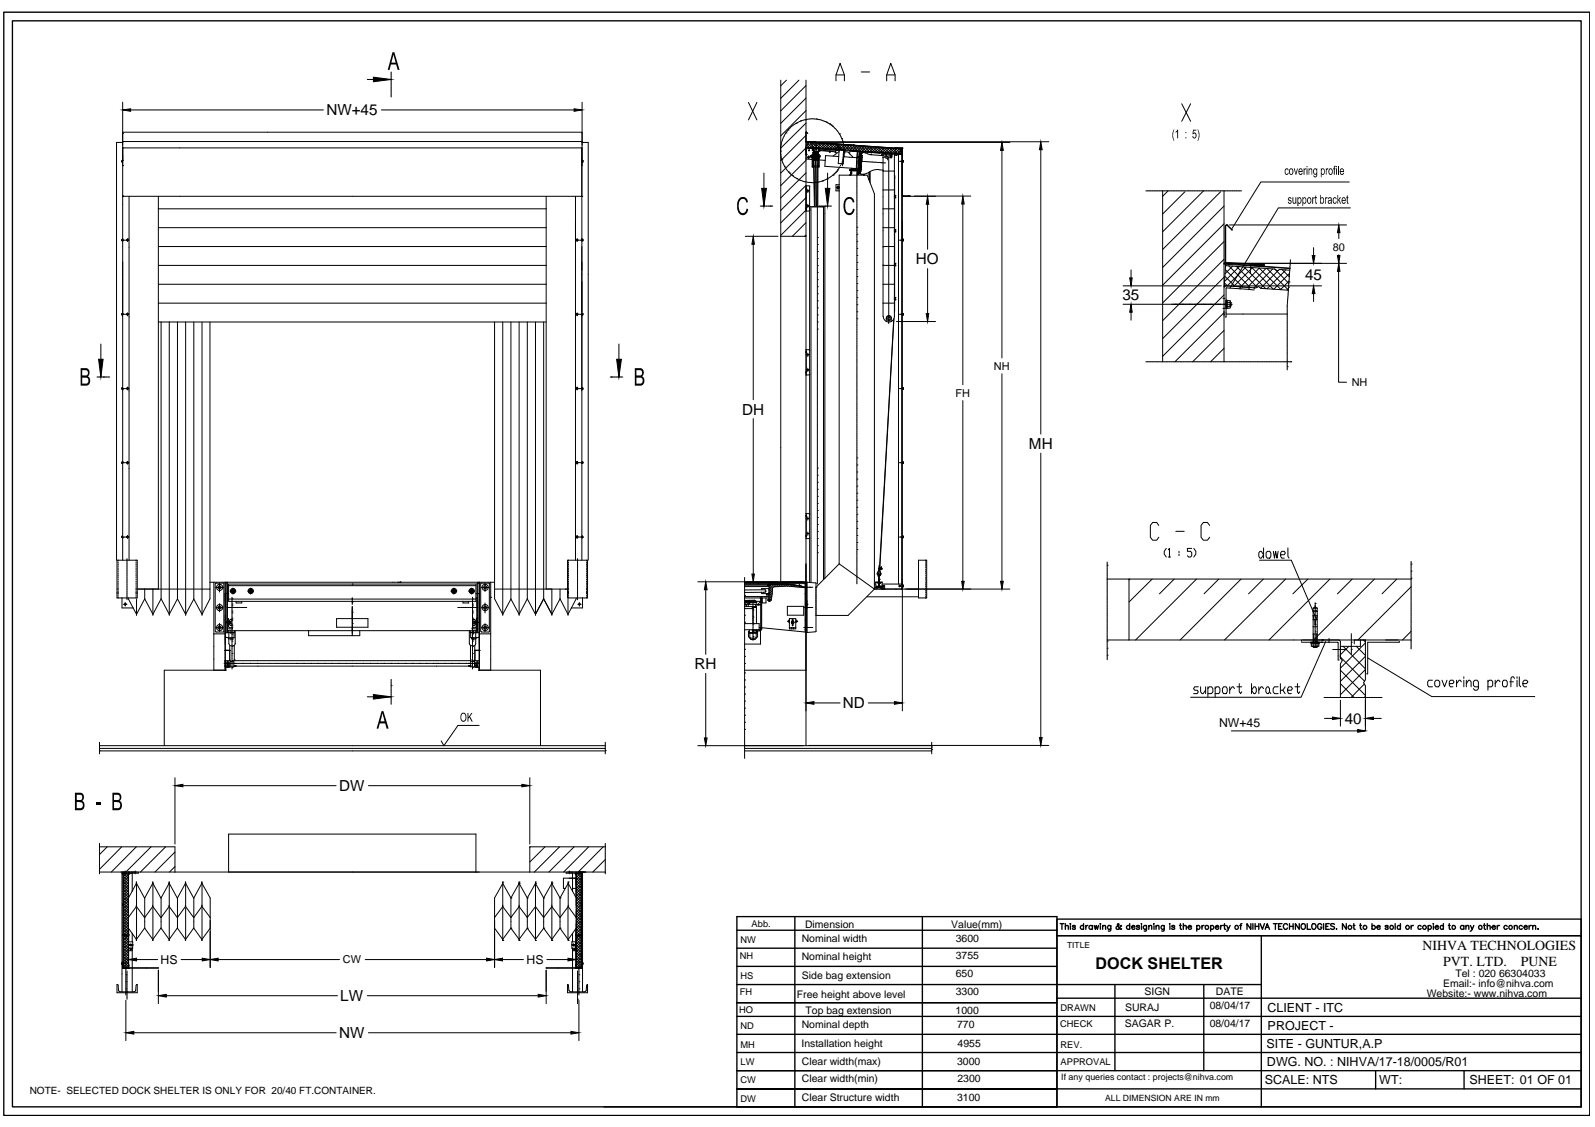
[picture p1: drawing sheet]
<svg xmlns="http://www.w3.org/2000/svg" width="297mm" height="210mm" viewBox="0 0 297 210" stroke-linecap="round" stroke-linejoin="round" font-family="sans-serif">
<defs><g id="words">
<text font-size="3" x="204" y="180.5">DOCK SHELTER</text>
<g font-size="2.8">
<text x="60.8" y="21.5">NW+45</text>
<text x="170.5" y="49.2">HO</text>
<text x="243.1" y="52.1">45</text>
<text x="209" y="56">35</text>
<text x="138.2" y="77.2">DH</text>
<text x="191.6" y="83.6">MH</text>
<text x="129.4" y="124.7">RH</text>
<text x="157" y="131.9">ND</text>
<text x="250.4" y="134.8">40</text>
<text x="63.1" y="147.3">DW</text>
<text x="63.4" y="186.5">LW</text>
<text x="63.1" y="193.4">NW</text>
</g>
<g font-size="2.6">
<text x="264.9" y="177">NIHVA TECHNOLOGIES</text>
<text x="268.8" y="179.9">PVT. LTD.</text>
<text x="283.2" y="179.9">PUNE</text>
</g>
<g font-size="2.3">
<text x="227" y="135.5">NW+45</text>
<text x="29.9" y="179.5">HS</text>
<text x="98.1" y="179.5">HS</text>
<text x="236" y="188.5">CLIENT - ITC</text>
<text x="236.1" y="191.8">PROJECT -</text>
<text x="235.9" y="195.2">SITE - GUNTUR,A.P</text>
<text x="235.5" y="201.9">SCALE: NTS</text>
<text x="236" y="198.5">DWG. NO. : NIHVA/17-18/0005/R01</text>
<text x="256.9" y="201.9">WT:</text>
<text x="273.7" y="201.9">SHEET: 01 OF 01</text>
</g>
<g font-size="2">
<text x="248.2" y="46.7">80</text>
<text x="185.1" y="68.9">NH</text>
<text x="251.7" y="72">NH</text>
<text x="178" y="73.9">FH</text>
<text x="63.9" y="179.4">CW</text>
</g>
<g font-size="1.9">
<text x="149.9" y="172.8">Dimension</text>
<text x="177.2" y="172.8">Value(mm)</text>
<text x="149.3" y="175.5">Nominal width</text>
<text x="149.3" y="178.9">Nominal height</text>
<text x="178" y="175.5">3600</text>
<text x="178" y="178.6">3755</text>
<text x="148.4" y="185.8">Free height above level</text>
<text x="149.3" y="182.3">Side bag extension</text>
<text x="178" y="182">650</text>
<text x="178" y="185.4">3300</text>
<text x="213.1" y="185.4">SIGN</text>
<text x="226.4" y="185.4">DATE</text>
<text x="265.7" y="185.7">Website:- www.nihva.com</text>
<text x="268.8" y="183.8">Email:- info@nihva.com</text>
<text x="271" y="181.9">Tel : 020 66304033</text>
<text x="149.3" y="191.5">Nominal depth</text>
<text x="150" y="188.8">Top bag extension</text>
<text x="178" y="188.8">1000</text>
<text x="178.3" y="191.5">770</text>
<text x="209.5" y="191.3">SAGAR P.</text>
<text x="209.5" y="188.4">SURAJ</text>
<text x="225.3" y="187.9">08/04/17</text>
<text x="225.3" y="191.3">08/04/17</text>
<text x="149.3" y="194.9">Installation height</text>
<text x="178.3" y="194.9">4955</text>
<text x="5.5" y="203.8">NOTE- SELECTED DOCK SHELTER IS ONLY FOR 20/40 FT.CONTAINER.</text>
<text x="149.3" y="198.3">Clear width(max)</text>
<text x="149.3" y="201.5">Clear width(min)</text>
<text x="178.3" y="198.4">3000</text>
<text x="178.3" y="201.6">2300</text>
<text x="149.3" y="205.1">Clear Structure width</text>
<text x="178.3" y="205.1">3100</text>
</g>
<g font-size="1.7">
<text x="140" y="172.6">Abb.</text>
<text x="137.8" y="178.6">NH</text>
<text x="137.9" y="175.7">NW</text>
<text x="137.8" y="185.4">FH</text>
<text x="137.9" y="182.4">HS</text>
<text x="137.7" y="188.6">HO</text>
<text x="137.9" y="191.7">ND</text>
<text x="197.4" y="191.3">CHECK</text>
<text x="197.5" y="188.3">DRAWN</text>
<text x="137.9" y="195.1">MH</text>
<text x="197.5" y="195.1">REV.</text>
<text x="137.9" y="198.4">LW</text>
<text x="137.9" y="201.7">CW</text>
<text x="197.5" y="198.4">APPROVAL</text>
<text x="197.6" y="201.1">If any queries contact : projects@nihva.com</text>
<text x="137.9" y="205.2">DW</text>
</g>
<g font-size="1.6">
<text x="198.7" y="176.6">TITLE</text>
<text x="205.8" y="205">ALL DIMENSION ARE IN mm</text>
</g>
</g></defs>
<!-- layer: 1 -->
<g fill="none" stroke="#000" stroke-width=".19">
<path d="M68.4 14.8h4.4M72.8 13.4v4.7M139.4 19.1l1.6 3.2M141 19.1l-1.6 3.2M145.4 14.9v93.5h4.7M146.5 14.9l-1.1 1.1M148.8 14.9l-3.4 3.4M150.1 14.9v123.9M150.1 15.9l-4.7 4.7M150.1 18.3l-4.7 4.7M155.7 15.1v-1.1l.7-2.2 .9 2.2v1.1M155.7 14h1.6"/>
<path d="M160.4 13.4h1.6M165.1 15.1v-1.1l.8-2.2 .8 2.2v1.1M165.1 14h1.6M220.1 19.3l1.6 3.3M221.7 19.3l-1.6 3.3M22.6 30h.2M22.7 30v.2M22.7 29.9h.1M22.7 30.2h.1M22.7 30v.1M22.7 29.9l.1 .1M22.8 29.9h.1"/>
<path d="M22.8 30.1l-.1 .1M22.8 29.9v.3M22.8 27.5h.1M22.8 30.8h.1M22.8 36.6h.1M22.8 24.8h.1M22.8 36.5h.1M22.8 27.5h85.6M22.8 36.6h85.6M22.8 26.5h-1.1v77.8M22.8 26.4h85.6M24 36.6v67.7"/>
<path d="M29.5 36.6v73.1h-3.8M29.5 38.9h72.2M101.7 36.6v73.1h3.8M107.2 36.6v67.7M108.4 36.6h.1M108.4 30.8v-6.2h-85.6v79.7M108.4 27.5v76.8M108.4 29.9h.1M108.4 30.2h.1M108.4 26.5h1.1v77.8M108.4 30h.1M108.4 30.1h.1"/>
<path d="M108.4 30h.2M108.5 29.9v.1M108.5 30.1v-.1v.1M141.6 38.4h.5M142.1 38.4h.1M142.1 38.4h1.3M142.3 32.2v6.2M143.4 38.4h.1M143.5 38.4h.4M145.4 28.1h.1M145.4 28.2v.2M145.4 27.5v.6"/>
<path d="M145.4 28.5v.6M145.4 27.2v.3M145.4 29.2l.1 .2M145.5 26.9l-.1 .2M145.5 29.4l.1 .3M145.5 26.5v.3M145.6 29.7h.1M145.6 29.8l.1 .2M145.7 30.1l.1 .2M145.7 25.9l-.1 .6M145.8 30.4l.3 .5M145.9 25.6l-.1 .3"/>
<path d="M146 25.3l-.1 .3M146.1 31h.1M146.1 31l.1 .2M146.2 25l-.2 .3M146.3 31.3l.1 .2M146.3 24.8l-.1 .2M146.4 24.8h.1M146.5 31.5l.1 .3M146.5 24.5l-.1 .2M146.7 31.8l.1 .2M146.8 24.2h.1M146.8 24.2l-.2 .3"/>
<path d="M146.8 32h.1M146.9 32l.2 .2M147 24l-.2 .2M147.1 32.2h.1M147.1 32.3l.5 .4M147.2 23.8l-.2 .1M147.4 23.5l-.2 .2M147.6 32.7h.1M147.6 32.7l.2 .2M147.7 23.4l-.2 .1M147.9 32.9l.2 .2M148 23.1l-.3 .2"/>
<path d="M148.1 33.1l.3 .1M148.2 23l-.2 .1M148.3 23h.1M148.4 33.3h.1M148.4 33.3l.3 .1M148.5 22.8l-.2 .1M148.7 33.4l.3 .2M148.8 22.7l-.2 .1M149 33.6h.3M149.1 22.5h.1M149.1 22.5l-.2 .1M149.3 33.6l.2 .2"/>
<path d="M149.4 22.4l-.2 .1M149.6 33.8l.3 .1M149.8 22.3l-.3 .1M149.9 33.9h.3M150 28h.2M150 28.1h.2M150 28.5h.2M150 35.1h.2M150 38.8h.2M150.1 22.3h-.3M150.1 27.5h.1M150.1 28.8h.1"/>
<path d="M150.1 34.6l.7 .1M150.1 26.4l8.8 .6M150.1 26.4l17.8 1.3M150.1 27.9h.1M150.1 26.4l1.8 .1M150.1 28.1h.1M150.1 27.5h.4M150.1 28.2h.1M150.1 28.6h.1M150.1 38.7h.1M150.1 39h.1M150.1 35.2h.1"/>
<path d="M150.1 35h.1M150.1 39.3h.6M150.1 27.5l-4.7 4.7M150.1 27.4v.1M150.1 27.2l.6-.7 1 1M150.1 20.6l-4.7 4.7M150.1 22.9l-4.7 4.7M150.1 25.2l-4.7 4.7M150.1 29.9l-4.7 4.7M150.1 32.2l-4.7 4.7M150.1 34.5l-4.7 4.7M150.1 36.8l-4.7 4.7"/>
<path d="M150.1 39.1l-4.7 4.7M150.2 24.6h.1M150.1 35.5h.3M150.1 26.5l2.5 .2M150.1 26.5v1M150.1 26.4v.1M150.1 34.6v4.7M150.1 38.4h.3M150.1 26.9l.6 .6M150.2 27.5h.1M150.2 27.4l-.1 .1M150.2 24.6l.2 .2-.2-.2"/>
<path d="M150.2 26.5l1 1.1 .1-.1M150.2 27.6l-.1 2 1.1 .1M150.2 27.6l1.4 .1M150.2 27.6h1.4M150.2 33.9l.3 .1M150.3 29.3h.6M150.3 26.5l-.2 .2M150.4 38.4h.1M150.4 35.5h.1M150.4 35.2v.7M150.4 38v.7M150.5 35.5h.3"/>
<path d="M150.5 38.4h.3M150.5 27.5h.1M150.5 29.2l.2 .1v.1l-.3-.1zM150.5 27.5h1.2M150.5 27.5h.2M150.6 34h.3M150.6 28h.2M150.6 29v.6M150.7 27.5v.2M150.7 27.9v.2M150.7 26.4h1.2M150.7 27.5h.6"/>
<path d="M150.7 27.5h-.6v1.4M150.7 27.5h.1M150.8 38.5h2.8v69.2M150.8 34.7v73.7M150.8 27.5h.1M150.8 39.2l-.1 .1M150.9 34h.3M150.9 29v.2M151 38.5v69.9M151 22.1l-.9 .2M151.1 22.1h.3M151.1 29.3h.1"/>
<path d="M151.1 28.9h.1M151.1 28.9v.1M151.1 29v.3zM151.2 27.5v.1M151.2 29.1h.3M151.2 34h.3M151.2 29.2h.1M151.2 29h.1M151.2 27.9h.2M151.2 29h-.3v.2h.3M151.2 29.4h.1M151.2 26.6l-.8 .9"/>
<path d="M151.3 26.5h.1M151.3 28.9v.4M151.3 27.2v.2M151.3 26.6l1 1M151.3 29.2h.1M151.3 29h.1M151.3 27.5l.2 .1M151.3 28.9h.1M151.3 29.3h.1M151.3 26.4v.5M151.3 28.8v2.3M151.4 28h.2"/>
<path d="M151.4 27.9h.2M151.4 28.8h-.2v2.3h.3M151.4 28.4l.1 1.4zM151.4 27.6h.2M151.4 22.1l.3 .1M151.4 27.9h-.1h.1M151.5 30.9h.1M151.5 26.5h.1M151.5 29.7l.2 8.7M151.5 28.1v1.7M151.5 26.5h.4M151.5 28.5h.1"/>
<path d="M151.5 30.8v.1M151.5 29.7h.1M151.6 28h.1M151.6 30.9h.1M151.6 28l.2 10.4M151.6 28h-.3l.2 .1v1.7M151.6 29.1h.3M151.6 27.8h-.3l.3 .1M151.6 31.1h.3M151.6 28.2h.3M151.6 29.7h.1M151.6 30.8v.1"/>
<path d="M151.6 28.4l.1 1.4zM151.6 27.6h.8M151.6 27.6v.3M151.6 27.6h.3M151.6 28.5h.1M151.7 28.9h.1M151.7 29.3h.1M151.7 28.8h.1M151.7 27.5l.7 .1M151.7 26.6l-.9 .9M151.8 28.4v1.4zM151.8 22.2h.2"/>
<path d="M151.8 28.2v.1M151.8 26.6l1 1M151.8 28.5h.1M151.8 34h-.3M151.9 29.7h-.1M151.9 27.6h.1M151.9 27.6v.2M151.9 28.2v1.6M151.9 29.8l.1 8.6M151.9 27.6h.5M151.9 28.2h.1M151.9 27.6l.1 .1"/>
<path d="M151.9 28.3h.1M151.9 27.7h.2M151.9 28.3h.2h-.1M151.9 26.5h.1M151.9 28.3v1.5M151.9 27.8h.2M151.9 26.4l.1 .1M152 26.5h-.1M152 27.7h.2M152 28.3v10.1M152 29.1h.2M152 31.1h.2"/>
<path d="M152 27.7l-.1 .1M152 29.7h.1M152 28.5h.1M152 27.6h.1M152 28.4v1.4zM152 27.6v.4M152 28.1v.1M152 22.2h.1M152 28.2l.1 .1M152 28.9h.1M152 29.3h.1M152 27.1v.5"/>
<path d="M152 28.8h.1M152.1 27.7h.1M152.1 28.9v.4M152.1 22.2l.2 .1M152.1 30.9h.1M152.1 33.9l-.2 .1M152.2 33.9h.1M152.2 27.6l-.1 .2M152.2 28.2l-.1 .1M152.2 26.7l-.9 .8M152.2 28.3v15.9M152.2 28.4v1.4"/>
<path d="M152.2 28.5h.1M152.2 29.7h.1M152.3 29.5h.1M152.3 28.3v1.2M152.3 29.6v.2M152.3 30.8v.1M152.3 30.9h.1M152.3 28.3l.1 1.5-.1-1.4M152.3 29.8v8.6M152.3 29.1h.2M152.3 26.7l1.1 1M152.4 29.7h.1"/>
<path d="M152.4 28.1h.3M152.4 28l2.9 .1M152.4 22.3h.3M152.4 28.5h.1M152.4 27.9h.3M152.4 28.9h.1M152.4 29.3h.1M152.4 27.6h.1M152.4 28.8h.2v2.3h-.3M152.4 27.8l.3 .1M152.4 27.6l1.6 .1M152.4 27.6v.6h-.4"/>
<path d="M152.4 27.6l3.2 .3M152.4 27.7l3.9 .3M152.5 29h.1M152.5 29.2h.1M152.5 28.8v2.3M152.5 29.4h.1M152.5 38.4h1.1M152.5 33.9h-.3M152.6 29.3h.1M152.6 28.9h.1M152.6 29h.1M152.6 26.7l3.4 .2"/>
<path d="M152.6 29.8l1.1 .1M152.6 26.7l-.8 .8M152.6 28l.1 .1M152.7 27.9l-.1 .1M152.7 28.9v.1M152.7 29v.3l-.1-.1M152.7 28.1h-.3M152.7 29v.2M152.7 22.3l.3 .1M152.8 28.1l2.6 .2M152.8 33.8l-.3 .1M152.9 26.7l1 1"/>
<path d="M153 22.4l.3 .1M153.1 33.7l-.2 .1M153.1 26.7l-.9 .9M153.1 33.7h.1M153.3 22.5l.3 .1M153.4 38.5v69.4M153.4 33.6l-.3 .1M153.4 26.7l1 1.1M153.6 26.7l-.9 .9M153.6 22.6h.1M153.7 38.4h.1M153.7 22.6l.2 .1"/>
<path d="M153.7 38.4h1.1M153.7 33.5l-.3 .1M153.9 22.8h.1M154 22.8l.2 .1M154 26.8l1 1 .9-.9M154 33.3l-.2 .2M154 33.3h.1M154 27.7l2.2 .1M154 26.8l-.9 .9M154.1 32.2v6.2M154.2 22.9l.3 .2M154.3 33.2l-.3 .1"/>
<path d="M154.4 28.3h.2M154.5 26.8l-.9 .9M154.5 23.1l.3 .1M154.5 23.1h.1M154.5 26.8l.9 1M154.5 28.2v.2M154.6 33l-.3 .2M154.8 23.3h.1M154.8 23.3l.2 .1M154.8 32.8l-.2 .2M154.9 26.8l-.8 .9M155 23.5h.1"/>
<path d="M155 26.8l.9 1M155.1 23.5l.2 .2M155.1 32.6l-.2 .2M155.1 32.6h.1M155.3 23.7l.2 .2M155.3 32.4h.1M155.3 32.4l-.2 .2M155.4 26.9l-.9 .9v.2M155.5 28.3l.2 .1M155.5 23.9l.2 .2M155.6 32.2l-.2 .2M155.6 26.9l.4 .4-.5 .5"/>
<path d="M155.6 27.8h.1M155.6 32.2h.1M155.6 28.3v.2M155.6 27.8l.7 .1M155.6 27.9h.1M155.6 27.8v.3M155.6 27.8v.1M155.6 27.8l.4 .1M155.7 27.9h.1M155.7 27.9l-3.3-.2 3.5 .2M155.7 27.9h.2M155.7 35h.6"/>
<path d="M155.7 24.2l.2 .2M155.8 31.9h.1M155.8 31.9l-.2 .2M155.9 27.3v.2M155.9 27.6l-.1 .3M155.9 26.8l12.1 .9M155.9 27.9h.4M155.9 27.9h.1M155.9 24.4l.2 .2M155.9 35l.2 .1M156 27.3h.1M156 27.9h.6"/>
<path d="M156 26.9v.5l.2 .1M156 27.9h.1M156 26.9l1.7 .1M156 27.1h.2v.4M156 27.9h.3M156 31.7l-.1 .2M156 31.7h.1M156.1 34.6v.7M156.1 26.9l1 1M156.1 34.8l.1 .2M156.1 27.4l.1 .1M156.2 24.7l.1 .2"/>
<path d="M156.2 27.5h.1M156.2 27.8v.1M156.2 29.2l-2.5-.2-.1 2 5.9 .4M156.2 29.2l-.1 1.3h.9l.1-1.3M156.2 27.5v.3M156.2 31.4l-.2 .2M156.2 27.5l.4 .4M156.3 27.9l1 .1M156.3 27.9l1 .1h-.1M156.3 34.4h-.6v1.1h.6M156.3 27.9l-.1 1.3M156.3 27.9h.1"/>
<path d="M156.3 28.2l-1.2 .9M156.3 34.8l-.3-.1-.1 .2 .1 .3 .3-.2M156.3 24.9h.1M156.3 25l.2 .2M156.3 27l-.1 .1M156.4 31.1l-.2 .3M156.5 25.2l.1 .3M156.5 27.7v.2M156.6 27.4l-.1 .2M156.6 30.8l-.1 .1M156.6 25.5l.1 .3M156.6 27l1 1"/>
<path d="M156.7 25.8h.1M156.7 30.4v.2M156.8 27.8l-.1 .3M156.8 25.8l.1 .3M156.8 27l-.8 .8M156.9 30l-.1 .2M156.9 30.7v.2M156.9 26.1l.1 .3M157 30.4l-.1 .3M157 30v.3M157 26.4h.1M157 29.7v.3"/>
<path d="M157 29.4v.3M157 26.4v.3M157 29.7v.2M157 29.1v.3M157 28.7v.3M157.1 28.4l-.1 .3M157.1 28.2v.2M157.1 29.3l-.1 .1M157.1 26.7l.1 .5M157.1 29.2l2.5 .2M157.2 28.8l-.1 .3M157.2 27.4v.1"/>
<path d="M157.2 27l1 1M157.2 28.5h.1M157.2 28.1h.1M157.2 27.7v.7M157.2 28.5v.3M157.3 27l-.9 .9M157.3 28v.3M157.3 28h1M157.3 28.3h.6l.3 .3M157.3 28.3h-.1l-.1 .9M157.7 27l1 1.1 .9-.9M157.7 27l4.2 .3"/>
<path d="M157.7 27l-.9 .9h-.2M158.2 27.1l-.9 .8M158.2 28.6l.7 .7M158.2 27.1l1 1M158.3 28l1.4 .1M158.3 28l-.1 .6M158.3 28.1l1.4 .1M158.6 31.4h1.2M158.7 27.1l-.9 .9M158.8 27.1l1 1M158.9 28.1h-.6h1.4M158.9 28.1l.2 .1"/>
<path d="M158.9 28.1h.2M158.9 28.1h.1M158.9 27l.3 .1M159 27h-.1M159 27.8v.2M159 28l-.1 .2M159 27v.4M159.1 28.1l4.7 .4M159.1 28.1h.1M159.1 27.1l-.9 .9M159.2 27h-.3M159.3 27.2l1 .9"/>
<path d="M159.5 31.4h.3M159.5 30.7v.7M159.6 32.4h.1M159.6 30v2.3M159.6 32.4v9.9M159.6 30h.5M159.6 29.4l-.1 1.3M159.6 29.4h.4M159.7 28.1l-.2 2.6M159.7 28.1l.9 .1M159.7 30.4h.7M159.7 28.2l4.1 .2"/>
<path d="M159.7 28.2l4.1 .3M159.8 32.5h.1M159.8 31.4v1.1M159.8 32.3l.6 .2M159.9 27.2l1 1M160 32.3h.1M160 29.4l-.2 2M160 28.3v1.1M160 28.3l-.2 4.2M160 28.3v.2M160 27.2l-.8 .9M160 28.5h.1"/>
<path d="M160.1 30.7h.2M160.1 30.2h.2M160.1 32.1v.2M160.1 28.5v.1M160.1 30.1v.1M160.1 30h.1M160.1 31.9h.1M160.1 31.8h.1M160.1 31.7h.1M160.1 31.6h.1M160.1 31.5h.1M160.1 31.4h.1"/>
<path d="M160.1 28.6l-.3 3.7M160.1 31.7l.1 .1M160.1 31.4v.3M160.1 31.8v.3M160.1 31.4l.1 .1M160.2 31.9h.1M160.2 30.8h.1M160.2 30.9h.1M160.2 31.1h.1M160.2 31.2h.1M160.2 31.3h.1M160.2 31.4h.1"/>
<path d="M160.2 31.4h-.1M160.2 30h.2M160.2 31.3v.1M160.2 31.1l-.1 .3M160.2 30.9l.1 .1M160.2 31h.1M160.2 31.1l.1 .1M160.2 30.2h.1M160.2 31.7h.1M160.2 31.6h.1M160.2 31.5h.1M160.2 28.5h.1"/>
<path d="M160.2 28.5l-.3 3.8h.3M160.2 30.2v.3M160.2 31.4v.1M160.2 31.7v.1M160.2 30.4v.7M160.2 31.6v.1M160.3 30.7h.1M160.3 30.2h.1M160.3 30.8h.1M160.3 29.7h.1M160.3 29.8h.1M160.3 29.9h.1"/>
<path d="M160.3 30.1h.1M160.3 30.9h.1M160.3 31h.1M160.3 31.2h.1M160.3 30.8h-.2v-.1l-.1 1.6M160.3 29.5v.3M160.3 30v.1M160.3 31v.2M160.3 29.9l-.1 .3M160.3 30.7v.1M160.3 29.6h.1M160.3 29.8v.1"/>
<path d="M160.3 30h.1M160.3 30.1v.1M160.3 28.5l-.2 1.7M160.3 29.2h.1M160.3 29.3h.1M160.3 29.5h.1M160.3 29h.1M160.3 29.1h.1M160.3 29.4h.1M160.3 29.2v.3M160.3 29v.5M160.3 30v.2"/>
<path d="M160.3 30.8l-.1 1.5M160.3 29l.1 .1M160.3 29.2l.1 .1M160.3 29.3l.1 .1M160.3 29.5v.1M160.3 28.9h.1M160.3 28.5h.1M160.3 30.2h-.2l-.1 .5M160.3 28.5l-.2 .1M160.3 28.5v.2M160.3 29.4v.2M160.3 29.7v.2"/>
<path d="M160.3 30.2v.5h-.3M160.3 28.5l.1 .1M160.3 28.7v.3M160.3 27.2l1.1 1M160.4 30.2h.1M160.4 28.9h.1M160.4 29h.1M160.4 29.1h.1M160.4 29.3h.1M160.4 29.4h.1M160.4 32.5h.1M160.4 29.1v.2"/>
<path d="M160.4 28.6l-.1 1.6M160.5 30h.1M160.5 28.5h.1M160.5 28.5l-.3 3.8M160.5 28.5l-.1 .1M160.5 30l.3 .1M160.5 27.2l-.9 .9M160.6 28.4l1 .2M160.6 28.2l-.9-.1-.1 1.3M160.6 28.2h.4M160.7 28.4l-.4 .1M160.8 30.1h.3"/>
<path d="M160.9 27.2l1 1.1M161 27.2l-.9 .9M161.1 30.1h.3M161.2 28.2v.3M161.5 30.1h.2M161.6 28.6l.6 .2M161.8 30.1l.3 .1M161.8 32.1v.2M161.8 32.5v.2M161.8 32.9v.1M161.8 33.2v.2M161.9 32.1l-.6 .2-.9 .1"/>
<path d="M161.9 27.3l.1 .1M161.9 32.1v.1M161.9 32.4v.2M161.9 32.8v.1M161.9 33.1v.2M161.9 33.5v.1M161.9 27.3l-.9 .9M162 32v1.8M162 27.4l5.7 .3v.5l.2 .2v-.7M162 32v2M162 27.4l1 .9M162.1 30.2h.7"/>
<path d="M162.1 28.8l2.4 .2M162.2 28.8h.1M162.2 28.7v.1M162.3 28.3l-.1 .2M162.4 27.4l-.9 .8M162.5 27.4l1 1M162.8 30.2h.3M162.8 27.4l-.8 .9M163.1 27.4l.9 1M163.1 30.2l.3 .1M163.3 27.4l-.8 .9-1.1-1-.8 .9M163.4 30.3h.3"/>
<path d="M163.5 28.4h.3M163.6 27.5l1 .9M163.6 31.6l.9 .1M163.7 31.6h-.8l-1 .5M163.8 28.4l1.9 .1M163.8 30.3h.2M163.8 28.4v.1M163.8 28.5l.7 .1M163.8 27.5l-.9 .8M164.1 30.3h.1M164.1 28.2v.2M164.1 30.3h.3"/>
<path d="M164.1 27.5l1 1M164.2 28v.2M164.2 28.8h1.9l-.1 .3M164.2 27.5l-.9 .8-2.3-.1M164.3 28.4l.9-.9 1 1.1M164.4 30.3h.5M164.5 38.9h2.1M164.5 28.6v30.4M164.5 31.9h2.1M164.5 35.4h2.1M164.5 28.6l2.1 .1M164.6 29.3l-.2 .1"/>
<path d="M164.6 27.5l1 1M164.7 27.5l-.9 .9M165 29.2l-.3 .1M165 28.6l.2 .6M165.1 28.8a.36 .36 0 0 0-.3 .4 .36 .36 0 0 0 .5 .2M165.2 29.2h.1M165.2 29.2l.1 .6M165.3 29.1l-.3 .1M165.5 29.3v31M165.6 29l-.3 .1M165.6 27.6l-.9 .9M165.7 28.5l1.2 .1"/>
<path d="M165.7 27.6l1 1M165.8 29.2h.1M165.8 29.2h.2M165.8 29.3h.1M165.8 28.7v.1M165.9 28.8h.1M165.9 28.7v.1M165.9 28.8h.2M165.9 28.7l.2 .1M166 28.5v.3M166 29.3v.1M166 28.8l-.1 .3"/>
<path d="M166 29.1l-.7 .4M166 29.1v.3l-.2-.1M166 29.2h-.1v.2M166 29.3h.1M166 28.7v.1M166 29.2h.1M166.1 29.2l-.3-.1 .1 .3M166.1 29.2l-.3 .1M166.1 27.6l-.9 .9M166.1 28.6h.1M166.2 28.9l-.6 .1M166.2 27.6l1 1 .5-.5-.4-.4"/>
<path d="M166.5 27.7l-.8 .8M166.6 28.7h.1M166.6 28.7v30.2a1.04 1.04 0 0 1-.6 1M166.6 36.4h.2v.1h-.2M166.6 36.8h.2l-.2 .1M166.6 28.7h.5M166.6 28.7h.2M166.6 28.8h1.4M166.6 28.7v.4M166.6 32.6v25.6M166.7 27.6h.2M166.7 27.5l.2 .1"/>
<path d="M166.7 28.3v.4M166.7 36.5v.3M166.7 27.5v.1M166.7 27.8v.1M166.8 28.8h.1M166.8 28.7v.2M166.8 27.5l-.1 .2M166.8 27.7l.9 .9M166.8 28.9h.2M166.8 28.7h.1M166.9 27.5h.1M166.9 27.5h1.1"/>
<path d="M166.9 28.8l-.1 .1M166.9 27.6l1 .1M166.9 27.6h.1M166.9 28.6h1M166.9 28.6h.4l-.1 .2-.1-.1M166.9 28.7v.3M166.9 28.2v.2M166.9 28.4v.2M167 28.9h.1M167 28.8h-.2M167 28.8v.1M167 27.7l-.9 .9"/>
<path d="M167.1 28.7v.1M167.3 28.8v80M167.5 30h.2M167.5 27.7l-.9 .9M167.7 30h.1M167.8 30h.1M167.8 28.3l.1 .3M167.8 28.3l-.2 .3M167.9 28.6l-.1 .2-.5-.1M167.9 27.7h.1M167.9 28.8v80.9M168 27.6h.1"/>
<path d="M168 30h.3M168 27.5v.1M168 36.5h.1M168 29.9h.1M168 30.2h.1M168 36.5h1.3M168 27.6v82.1M168 27.7l-.1 .1M168 30h.2M168 30.1h.2M168 29.9h.2v.3h-.2M168.2 30.1v.1"/>
<path d="M168.2 29.9v.1M168.2 30v.1M168.3 36.6h.1M168.3 36.6h1M169.3 36.5h.1M213.4 35.5h17.8M216.5 35.5v31.9M217.5 35.5l-1 1.1M220.7 35.7l-4.2 4.2M224.1 35.5l-7.6 7.7M227.3 35.7l-10.8 10.8M228 35.5v31.9"/>
<path d="M228 38.4l-11.5 11.4M251.3 33.9h-16.5l-5.4 8.7M251.5 38.7h-13.4l-9 15M22.6 44.7h.8M22.6 58.5h.8M22.7 44.9h.1M22.7 58.7h.1M22.7 58.6v-.2v.3M22.8 44.6h.1M22.8 44.9h.1M22.8 58.4h.1M22.8 44.6v.2"/>
<path d="M22.8 58.6l-.1 .1M22.8 44.6v.3M22.8 58.4v.3M22.8 44.6l-.1-.1v.3M22.8 58.4h-.1l.1 .1M23.5 44.7h.5M23.5 58.5h.5M23.7 58.4l.2 .1-.1 .2-.2-.2zM23.7 44.6l.2 .1-.1 .1-.2-.1zM23.7 44.4v.6M23.7 58.3v.5M29.5 60h72.2"/>
<path d="M29.5 42.4h72.2M29.5 45.9h72.2M29.5 49.4h72.2M29.5 52.9h72.2M29.5 56.5h72.2M107.2 44.7h.5M107.2 58.5h.5M107.4 58.4h.2v.3h-.2zM107.4 44.6h.2v.2h-.2zM107.5 44.4v.6M107.5 58.3v.5M107.9 44.7h.7"/>
<path d="M107.9 58.5h.7M108.4 44.6h.1M108.4 44.9h.1M108.4 58.4h.1M108.4 44.6v.3M108.4 58.4v.3M108.4 44.8h.1M108.4 58.5h.1M108.4 58.6h.1M108.4 58.7h.1M108.5 58.4v.1M108.5 44.5v.3"/>
<path d="M108.5 58.6v-.2v.2M108.5 44.6v.2M145.4 44h4.7M150.1 41.5l-2.5 2.5M150.1 43.8l-.3 .2M152.2 44.2h.1M152.2 45.5h.1M152.2 46.8h.1M152.2 48.2h.1M152.2 49.5h.1M152.2 50.8h.1M152.2 52.1h.1"/>
<path d="M152.2 53.4h.1M152.2 54.7h.1M152.2 56h.1M152.2 57.3h.1M152.2 58.7h.1M152.2 60h.1M152.2 44.3v1.2M152.2 45.6v1.2M152.2 46.9v1.2M152.2 48.2v1.2M152.2 49.5v1.2M152.2 50.8v1.3"/>
<path d="M152.2 52.1v1.3M152.2 53.5v1.2M152.2 54.8v1.2M152.2 56.1v1.2M152.2 57.4v1.2M152.2 58.7v1.2M159.6 42.3h.1M159.6 43.6h.1M159.6 44.9h.1M159.6 46.3h.1M159.6 47.6h.1M159.6 48.9h.1"/>
<path d="M159.6 50.2h.1M159.6 51.5h.1M159.6 52.8h.1M159.6 54.1h.1M159.6 55.4h.1M159.6 56.8h.1M159.6 58.1h.1M159.6 59.4h.1M159.6 42.4v1.2M159.6 43.7v1.2M159.6 45v1.2M159.6 46.3v1.2"/>
<path d="M159.6 47.6v1.2M159.6 48.9v1.3M159.6 50.2v1.3M159.6 51.5v1.3M159.6 52.9v1.2M159.6 54.2v1.2M159.6 55.5v1.2M159.6 56.8v1.2M159.6 58.1v1.2M159.6 59.4v25.8M164.5 42.4h2.1M164.5 45.9h2.1"/>
<path d="M164.5 49.4h2.3l-.2 .1M164.5 52.9h2.1M164.5 56.5h2.1M164.5 58.9a1.04 1.04 0 0 0 .6 1M165 59.3v.6M165.1 59.9l.4 .1 .5-.1M166 59.3v.6M166 59.3a.49 .49 0 0 0-.5-.5 .49 .49 0 0 0-.5 .5M166.4 59.5l-2.6 45.9M166.5 59.3l-2.7 46.8M166.6 42.7h.2v.2h-.2M166.6 43.1h.2v.1h-.2"/>
<path d="M166.6 49.1h.2v.1h-.2M166.6 55.4h.2l-.2 .1M166.6 55.7h.2v.2h-.2M166.7 42.9v.2M166.7 49.2v.2M166.7 55.5v.2M167.5 44.7h.2M167.5 58.5h.2M167.7 58.5h.1M167.7 44.7h.1M167.8 44.7h.1M167.8 58.5h.1"/>
<path d="M168 44.7h.3M168 58.5h.3M168 44.9h.1M168 44.6h.1M168 58.7h.1M168 58.4h.1M168 44.6h.2M168 44.9h.2M168 44.8h.2M168 58.4h.2M168 58.5h.2M168 58.6h.2"/>
<path d="M168.2 58.4v.3h-.2M168.2 44.6v.2M168.2 44.8h.1M168.2 44.5v.1M168.2 58.6v.1M168.2 58.4v.1M168.2 58.4v.2M218.2 56.7h.6M218.8 56.7h.1M218.9 56.7h1.2M220.2 56.7h.1M220.2 56.7h1.2"/>
<path d="M221.5 56.7h.1M221.5 56.7h1.2M222.8 56.7h.1M222.8 56.7h1.3M224.1 56.7h.1M224.1 56.7h1.3M225.4 56.7h.1M225.5 56.7h1.2M226.7 56.7h.1M226.8 56.7h2.5M227.7 55.6h.5M228 49.1l12.2 .8"/>
<path d="M228 49.2h.2M228 45l-11.5 11.4M228 51.6l-11.5 11.5M228 58.2l-9.2 9.2M228 41.7l-11.5 11.4M228 48.3l-11.5 11.4M228 54.9l-11.5 11.5M228 53.2v.2M228 53.2h.2M228 49l7.3 .3M228 52.7l.6 .5M228.1 48.9l7.2 .4"/>
<path d="M228.1 51.5l1.9 1.9M228.2 42.1v6.7M228.2 50.2l3.2 3.3M228.2 53.2h.1M228.2 49.2l4.7 .3M228.2 49.5l4.7 .3M228.2 49.2v.3M228.2 49.5l-.2 3.7M228.3 53.2h.1M228.3 53.2l-.3 .3M228.3 53.2l2.7 .2M228.3 58.5h11.4"/>
<path d="M228.3 53.7v5.3h-.1M228.3 55.9h.2v1.6l-.8-.1M228.3 49.5l-.1 .1M228.4 53.6l-.1 .1M228.5 53.6l4.3 .3M228.5 57.4h.6M228.5 56h.6M228.6 56v.3h.6M228.6 56.3v.7M228.6 42h-.2l-.1 .1M228.6 42l.8 .9-.8-.9M228.7 41.9h-.4l-.1 .2v6.8"/>
<path d="M228.8 49.5l4.1 4.1M229.1 56.3v.7M229.1 57v.4M229.1 56v.3M229.1 56.8h.2M229.1 56.4h.2M229.1 56.2v1M229.2 57.1l-.6-.1v.4M229.2 56.3l.1 .1M229.2 56.3v.8M229.3 56.4l-.1 .7M229.3 56.7h.1"/>
<path d="M229.6 49.6l-1.5 1.4M230.2 49.6l3.9 3.9M230.8 49.6l-2.8 2.8M231 53.4h.1M231 53.3l-.1 .5M231 53.4l1.6 .1M231 53.5l3.5-3.6 4.1 4.1M231.7 49.7l4 4M232.1 49.7l-3.6 3.5M232.6 53.9l1 .1M232.6 53.5h.1M232.6 53.4v.1"/>
<path d="M232.6 53.5l1.3 .1 .5-.2 .4 .3 5.1 .3M232.6 53.5v.5M232.9 50.4v.5M232.9 49.8v.2M232.9 50.1v.3M232.9 49.8l4.5 .3M232.9 49.5v.3M232.9 49.3v.2M232.9 49.5l7.3 .5M233.1 49.8l4 4.1M233.3 49.8l-3.5 3.5M233.6 49.5h.1"/>
<path d="M233.6 49.5l1.7 .1M233.6 49.5v-.2l1.7 .2M233.6 53.6v.2M235.3 49.3v.1M235.3 49.2l.2 .2-.2 .1M235.7 50l-3.4 3.5M236 50l3.9 4M237 50.1l-3.5 3.5M237.4 50.1l2.6 2.7v-.3M237.4 50.1l.5 .3 .4-.2 1.9 .1M238.1 50.3l-3.3 3.4M238.8 50.2l1.3 1.3v.7"/>
<path d="M239.5 50.3l-3.5 3.5M239.7 56.9v11.4M239.8 56.2l-.1 .6M239.8 55.6v.3M239.8 55.9v.3M239.8 55.2v.3M239.9 54.6v.3M239.9 54.9l-.1 .3M239.9 53.8v.4M239.9 54.3v.3M239.9 53.7l-.2 .3M240 53.5h.1"/>
<path d="M240 53.2v.3M240 53.5l-.1 .3M240 52.9v.3M240.1 52.5h.1M240.1 52.2v.3M240.1 52.4l-1.7 1.6M240.1 51.2v-.3l-2.9 3M240.1 51.2v.3M240.2 50.3v.2M240.2 50.6l-.1 .3M240.2 50v.3M240.2 49.6v.4"/>
<path d="M240.3 49v.3M240.3 49.3l-.1 .3M240.3 48.4v.2M240.3 48.7v.3M18.1 70.2h1.1M18.8 64.1v6.1M19.2 70.2h.1M19.3 70.2h1.1M22.6 72.4h.8M22.7 72.2v.3M22.7 72.2h.1M22.7 72.2v.1"/>
<path d="M22.8 72.5h.1M22.8 72.3l-.1 .1 .1 .1M22.8 72.2v.3M23.5 72.4h.5M23.7 72.2l.2 .2-.1 .1-.2-.1zM23.7 72.1v.5M107.2 72.4h.5M107.4 72.2h.2v.3h-.2zM107.5 72.1v.5M107.9 72.4h.7M108.4 72.2v.3M108.4 72.5h.1"/>
<path d="M108.4 72.3h.1M108.4 72.2h.1M108.5 72.2v.3M108.5 72.3v.2M113.7 70.2h.1M113.8 70.2h.1M113.9 70.2h1.2M115.1 70.2h.1M115.2 70.2h.8M115.3 64.1v6.1M150 69.4h.2M150 65.6h.2"/>
<path d="M150.1 65.1l.7 .1M150.1 69.8h.6M150.1 65.5h.1M150.1 65.7h.1M150.1 69.5h.1M150.1 69.2h.1M150.1 65.1v4.7M150.1 66.1h.3M150.1 68.9h.3M150.4 66.1h.1M150.4 68.9h.1M150.4 65.8v.6"/>
<path d="M150.4 68.6v.6M150.5 66.1h.3M150.5 68.9h.3M150.8 69.7l-.1 .1M152.2 61.3h.1M152.2 60v1.2M152.2 61.3v25.9M167.5 72.4h.2M167.7 72.4h.1M167.8 72.4h.1M168 72.4h.3M168 72.5h.1"/>
<path d="M168 72.2h.1M168 72.5h.2M168 72.3h.2M168 72.2h.2v.3M168.2 72.2v.1M168.2 72.3v.2M213.4 67.4h26.9M228 64.9l-2.5 2.5M228 61.5l-5.9 5.9M239.7 68.3h.1M239.7 68.4v.5M240.3 67.4h.1"/>
<path d="M240.4 67.4h.2M22.6 86.2h.8M22.7 99.9v.2M22.7 86.3h.1M22.7 99.9h.1M22.7 86.1v.2zM22.7 99.8v.1M22.8 86h.1M22.8 86v.3M22.8 86h-.1l.1 .1M22.8 99.9v.2M23.5 86.2h.5"/>
<path d="M23.7 86l.2 .2-.1 .1-.2-.1zM23.7 99.9l.2 .1-.1 .1-.2-.1zM23.7 85.9v.6M23.7 99.7v.6M107.2 86.2h.5M107.4 86h.2v.3h-.2zM107.4 99.9h.2v.2h-.2zM107.5 85.9v.6M107.5 99.7v.6M107.9 86.2h.7M108.4 99.9v.2M108.4 86h.1"/>
<path d="M108.4 86v.3M108.4 86.1h.1M108.4 86.3h.1M108.4 99.9h.1M108.5 99.8v.1M108.5 86v.1M108.5 99.9v.2M108.5 86.1v.2zM150 99.9h.2M150 96.1h.2M150.1 95.7l.7 .1M150.1 99.7h.1"/>
<path d="M150.1 100h.1M150.1 96.3h.1M150.1 96h.1M150.1 95.7v4.6M150.1 99.4h.3M150.1 96.6h.3M150.4 99.4h.1M150.4 96.6h.1M150.4 96.3v.6M150.4 99.1v.6M150.5 99.4h.3M150.5 96.6h.3"/>
<path d="M152.2 87.2h.1M152.2 88.5h.1M152.2 89.8h.1M152.2 91.1h.1M152.2 92.4h.1M152.2 93.8h.1M152.2 95.1h.1M152.2 96.4h.1M152.2 97.7h.1M152.2 99h.1M152.2 87.2v1.3M152.2 88.5v1.3"/>
<path d="M152.2 89.9v1.2M152.2 91.2v1.2M152.2 92.5v1.2M152.2 93.8v1.2M152.2 95.1v1.2M152.2 96.4v1.2M152.2 97.7v1.3M152.2 99v1.3M159.6 85.3h.1M159.6 86.6h.1M159.6 87.9h.1M159.6 89.2h.1"/>
<path d="M159.6 90.5h.1M159.6 91.8h.1M159.6 93.2h.1M159.6 94.5h.1M159.6 95.8h.1M159.6 97.1h.1M159.6 98.4h.1M159.6 99.7h.1M159.6 85.3v1.3M159.6 86.6v1.3M159.6 88v1.2M159.6 89.3v1.2"/>
<path d="M159.6 90.6v1.2M159.6 91.9v1.2M159.6 93.2v1.2M159.6 94.5v1.2M159.6 95.8v1.3M159.6 97.1v1.3M159.6 98.5v1.2M159.6 99.8v1.2M167.5 86.2h.2M167.7 86.2h.1M167.8 86.2h.1M168 86.2h.3"/>
<path d="M168 86.3h.1M168 86h.1M168 99.9h.1M168 86h.2M168 86.1h.2M168 86.3h.2M168 99.9h.2v.2M168.2 86.1v.2h-.2M168.2 86v.1M168.2 99.8v.3M168.2 86.1v.2M215.8 97.9l-.4-.6h-.7l-.5 .6v2.2l.5 .5h.7l.4-.5"/>
<path d="M219 99h1.5M225.3 97.9l-.4-.6h-.8l-.4 .6v2.2l.4 .5h.8l.4-.5M21.8 104.3h3.8v7.1h-3.8zM22 104.3v.2M22 104.7v.1M22 105v.2M22 105.4v.1M22 105.7v.2M22 106.1v.1M22 106.4v.2M22 106.8v.2M22 107.1v.2"/>
<path d="M22 107.5v.1M22 107.9v.1M22 108.2v.2M22 108.5v.2M22 108.9v.1M22 109.2v.2M22 109.6v.3M22 110.1v.6M22 110.9v.2M22 111.2v.2M22.6 100h.8M22.7 111.4v1.8h2.1"/>
<path d="M22.7 100.1h.1M22.7 100l.1 .1M22.8 100.1h.1M23 112.6h.7M23.3 112.2v.7M23.5 100h.5M23.7 104v7.7M25.3 104.3v.2M25.3 104.7v.1M25.3 105v.2M25.3 105.4v.1M25.3 105.7v.2"/>
<path d="M25.3 106.1v.1M25.3 106.4v.2M25.3 106.8v.2M25.3 107.1v.2M25.3 107.5v.1M25.3 107.9v.1M25.3 108.2v.2M25.3 108.5v.2M25.3 108.9v.1M25.3 109.2v.2M25.3 109.6v.3M25.3 110.1v.6"/>
<path d="M25.3 110.9v.2M25.3 111.2v.2M39.1 108.4h53M39.8 108.4v16.4M39.8 118.1h2.1M40.1 108.7v8.9M40.1 109.4h1.5M40.1 116.9h1.5M40.1 117.6l.2 .1M40.2 113.2h1.3M40.2 108.6h1.4M40.3 108.6l-.2 .1"/>
<path d="M40.9 108.7v1.6M40.9 112.4v1.5M40.9 116.1v1.5M41.6 108.6l.1 .1M41.7 108.7v8.9M41.7 117.6l-.1 .1h-1.4M41.9 118.7h.1M41.9 117.8h.1M41.9 108.4v16.5M41.9 118.7l.5 .1M41.9 110.6h.3M42 115.9h1.1"/>
<path d="M42 118.6h.1M42.2 108.4h.1M42.3 113.1h3.7M42.4 117.8h.1M42.4 115.3h.2M42.4 111.4h.2M42.4 117.7h-.2v-9.1h.2v9.2M42.4 110.6h.2M42.4 117.5h46.4M42.4 118.8h1.1M42.5 118.8h.1M42.6 115.3v1.4l.1 .2"/>
<path d="M42.6 109.1h46M42.6 108.8h46v3.2h-46zM42.6 118.8v.2h.8v-.2M42.6 111.6h46M42.6 116.2h.1M42.6 115.7h.1M42.6 117.5v2.4l.2 .3 .4 .1 .4-.1 .2-.3v-2.4M42.6 115.7v.5M42.6 115.7l.3 .1M42.7 116.9h.5M42.8 110.1h1.1M42.9 115.8v.3"/>
<path d="M42.9 116.1l-.3 .1M42.9 116.1h.1M43 115.3h.1M43 116.5h.1M43 117.5v.3M43 117.8v.2M43 118.8v.4M43 115.3l.2 .2-.1 .2M43 115.3l-.4 .4M43 115.7l-.1 .1M43.1 116.1l.1 .2-.2 .2-.4-.3M43.2 111.5h.1"/>
<path d="M43.2 111.6v.5M43.2 112.2v.3M43.2 112.5h.1M43.2 112.8h.1M43.2 112.9v.9M43.2 113.8h.1M43.2 114.2h.1M43.2 114.2v.6M43.2 114.8v.3M43.2 115.1h.1M43.2 115.5h.1M43.2 115.5v.6"/>
<path d="M43.2 116.1v.3M43.2 116.4h.1M43.2 116.8h.1M43.2 116.8v.6M43.2 117.4v.3M43.2 117.8h.1M43.2 118.1h.1M43.2 118.1v.6M43.2 118.7v.3M43.2 119.1h.1M43.2 119.4h.1M43.2 119.5v.5"/>
<path d="M43.2 111.2v.3M43.2 112.6v.2M43.2 113.9v.2M43.2 115.2v.2M43.2 116.5v.2M43.2 117.8v.3M43.2 119.1v.3M43.2 116.9l.1 .1M43.3 117v.1h-.9M43.4 110.4h.1M43.4 109.5v1.1M43.4 109.8l.3 .1v.4l-.3 .1"/>
<path d="M43.4 109.8l-.3 .1v.4l.3 .1M43.6 117.8v.1M43.6 117.9v.8M43.6 117.8h-1.7M43.6 118.7v.1M43.7 117.5v.3h-1.3M44 112v.3h1v-.3M46.1 110.1h1.1M46.7 110.4h.1M46.7 110.1h.1M46.7 109.5v1.1M46.7 109.8l.3 .1v.4l-.3 .1"/>
<path d="M46.7 109.8l-.3 .1v.4l.3 .1M57.5 117.5v.9h9.5v-.9M62.7 115.2h5.8v1.6h-5.8zM65.6 108.8h.1M65.6 117.5h.1M65.6 116.1h.1M65.6 112.1h.1M65.6 114h.1M65.6 111.4v1.2M65.6 113v5.4M74.5 108.4h.1M84 110.1h1.1"/>
<path d="M84.3 109.9l.2-.1 .3 .1v.4l-.3 .1-.2-.1zM84.5 110.4h.1M84.5 109.5v1.1M85.2 113.1h3.8M86.2 112v.3h1.1v-.3M87.3 110.1h1.1M87.4 117.5v2.4l.3 .3 .3 .1 .4-.1 .2-.3v-2.4M87.6 117.8h.1M87.6 117.5v.3h1.7M87.6 117.8h1.2M87.6 109.9l.2-.1 .3 .1v.4l-.3 .1-.2-.1zM87.7 117.8v1l1.6-.1"/>
<path d="M87.8 110.4h.1M87.8 118.8v.2h.8v-.2M87.8 109.5v1.1M87.9 117v.1h.9M88 119.5v.5M88 119.4h.1M88 119.1h.1M88 118.7v.3M88 118.1v.6M88 118.1h.1M88 117.8h.1M88 117.4v.3"/>
<path d="M88 116.8v.6M88 116.8h.1M88 116.4h.1M88 116.1v.3M88 115.5v.6M88 115.5h.1M88 115.1h.1M88 114.8v.3M88 114.2v.6M88 114.2h.1M88 113.8h.1M88 112.9v.9"/>
<path d="M88 112.8h.1M88 112.5h.1M88 112.2v.3M88 111.6v.5M88 111.5h.1M88 116.9h.5M88 111.2v.3M88 112.6v.2M88 113.9v.2M88 115.2v.2M88 116.5v.2M88 117.8v.3"/>
<path d="M88 119.1v.3M88 116.9v.1M88.2 115.9h1M88.2 116.1l-.2 .2 .2 .2 .4-.3M88.2 115.3h.1M88.2 116.5h.1M88.2 115.7l.1 .1v.3h-.1M88.2 117.5v.3M88.2 117.8v.2M88.2 115.3l-.2 .2 .2 .2M88.2 115.3l.5 .4M88.3 118.8v.4"/>
<path d="M88.4 116.1l.2 .1M88.6 115.7l-.2 .1M88.6 116.2h.1M88.6 111.4h.2M88.6 110.6h.2M88.7 115.3v1.4l-.2 .2M88.8 115.2v.1M88.8 115.2l-.1 .1M88.8 118.8h.1M88.8 117.8h.1M89 108.6v9.1h-.2M89 110.6h.3"/>
<path d="M89.1 108.4v.2M89.2 118.6h.1M89.3 108.4v16.5M89.3 108.6h-.5v9.2M89.3 118.1h2.1M89.5 108.7v8.9M89.6 117.6l.1 .1M89.6 109.4h1.5M89.6 116.9h1.5M89.6 108.6h1.4M89.7 108.6l-.2 .1M89.7 113.2h1.3"/>
<path d="M90.3 108.7v1.5M90.3 112.3v1.9M90.3 116.1v1.6M91 108.6l.2 .1M91.1 108.7v8.9M91.2 117.6l-.2 .1h-1.3M91.4 111.2h.1M91.4 108.4v16.4M105.7 104.3h3.7v7.1h-3.7zM105.9 104.3v.2M105.9 104.7v.1M105.9 105v.2"/>
<path d="M105.9 105.4v.1M105.9 105.7v.2M105.9 106.1v.1M105.9 106.4v.2M105.9 106.8v.2M105.9 107.1v.2M105.9 107.5v.1M105.9 107.9v.1M105.9 108.2v.2M105.9 108.5v.2M105.9 108.9v.1M105.9 109.2v.2"/>
<path d="M105.9 109.6v.3M105.9 110.1v.6M105.9 110.9v.2M105.9 111.2v.2M107.2 100h.5M107.6 104v7.7M107.6 112.6h.6M107.9 100h.7M107.9 112.2v.7M108.4 100.1h.1M108.5 111.4v1.8h-2.1M109.2 104.3v.2"/>
<path d="M109.2 104.7v.1M109.2 105v.2M109.2 105.4v.1M109.2 105.7v.2M109.2 106.1v.1M109.2 106.4v.2M109.2 106.8v.2M109.2 107.1v.2M109.2 107.5v.1M109.2 107.9v.1M109.2 108.2v.2M109.2 108.5v.2"/>
<path d="M109.2 108.9v.1M109.2 109.2v.2M109.2 109.6v.3M109.2 110.1v.6M109.2 110.9v.2M109.2 111.2v.2M138.7 114.6h.1M138.7 115.9h.1M138.7 110.9h.1M138.7 112.4h.1M138.7 111.8h1.8l.4 .4M138.7 108.4h11.6"/>
<path d="M138.7 109.2h4.5M138.7 109h4.7M138.7 111.4h4.5M138.7 108.5h10.8l.4 .1v9.1l-8.1-.8M138.7 108.7h11.2M138.7 111.1h4.5M138.7 108.8h4.2v.2M138.7 116.1h2.7v1.2M138.7 113h2.2M138.7 112.6h.4M138.7 113.4h1.4M138.7 112h.5"/>
<path d="M138.7 112.1l.7 .1M138.7 112.3h.7M138.7 109.9l3.8-.1v.5h-3.8M138.7 112.7h.4M138.7 107.6v3.3M138.7 110.9v1.5M138.7 112.5v2M138.7 114.6v1.3M138.7 115.9v5M139 111.8v.2M139 112.1v.2M139.1 113v-.4h1.6v.4"/>
<path d="M139.2 112.4v.2M139.2 112h.1M139.3 112h.1M139.3 112.6v.4M139.4 117.5v1.1M139.4 118.5l.2 .2M139.4 111.9l-.7 .1M139.4 112.6v-.7h.2v.7M139.5 111.8v.8M139.6 117.8h1.3M139.6 117.3v.6h1.3v-.6l-.2 .2M139.6 112.2h1.3"/>
<path d="M139.6 112h.2M139.6 118.8l.1 .1M139.6 118.8h1.2M139.6 118v.8M139.7 117.9h-.1M139.8 118.9v.2h.8v-.2M139.8 117.8v.1M140.1 117.3h.1M140.1 113.4h.1M140.1 113.1h.8v3M140.1 113v.4M140.1 117.3v.2h1.4"/>
<path d="M140.1 112h-.2M140.2 112h.1M140.2 112h1.2M140.2 117.3l-.1 .1M140.2 113.6h.1M140.2 114.9h.1M140.2 116.2h.1M140.2 117.5h.1M140.2 118.6h.1M140.2 112.3v3.9M140.2 116.3v2.2M140.2 118.6v.7"/>
<path d="M140.5 117.3l-.1 .2M140.6 113h.1M140.6 113v.1M140.6 117.8h.1M140.6 111.9h-1M140.7 113h.1M140.7 117.8v.1M140.7 112.6h1M140.7 112.7h1M140.8 117.9h.1M140.8 118.8v.1M140.8 118v.8"/>
<path d="M140.9 113h.1M140.9 112.2l-1.3 .1M140.9 117.3v.2M140.9 112.2l.1 .5M141.1 117.5h.1M141.1 117.5v1.1M141.1 118.5l-.3 .2M141.2 117.3l-.2 .2M141.2 108.7v.1M141.4 116.9h.3M141.5 112h.1M141.5 112h.2"/>
<path d="M141.5 112.2h.2M141.5 117.2l-.2 .3M141.6 111.4v.1v-.1h.2v5.7M141.6 116.9v.3M141.6 116.9v.3l.2-.2M141.6 117.5v2.5h-2.9M141.7 111.4v5.7M141.7 117.1l-.3 .2h-2.7M141.8 111.4l-.1 .1M141.8 110.3v.3h1.4M141.8 111.5h.1M141.8 112.2h.1"/>
<path d="M141.8 111.8h.1M141.8 111.7l-.1 .1M141.8 114l-.1 .2M141.8 112.3l-.1 .2M141.8 112.7l-.1 .1M141.8 115.6l-.1 .2M141.8 116.3l-.1 .2M141.8 113l-.1 .2M141.8 113.3l-.1 .2M141.8 113.7l-.1 .1M141.8 114.3l-.1 .2M141.8 114.6l-.1 .2"/>
<path d="M141.8 115l-.1 .2M141.8 115.3l-.1 .2M141.8 116l-.1 .1M141.8 116.6l-.1 .2M141.9 117.1l-.2 .3-.2 .1M141.9 112l-.2 .2a.49 .49 0 0 0-.5 .5M141.9 111.4v.9h.7v-.9M142.2 110.3h.1M142.5 110.1h.2M142.7 110.6v.2h.5M142.7 110.6l.2 .2M142.8 110.6l.3 .2"/>
<path d="M143 108.8v.2M143 110.6l.2 .2M143 111.8l.2 .2M143 108.8l4 .1M143 109h.1M143.1 108.8l-.1 .1M143.1 111.6l.1 .1M143.1 108.8h.1M143.1 111.5l-.1 .3M143.2 111.7h.1M143.2 111.7l-.2 .1M143.2 110.6h.1"/>
<path d="M143.2 111.6v.1M143.2 109h.2v2.7h-.2M143.2 111.8h.2M143.2 109.6h-1.4v.2M143.3 108.8h-.1M143.4 108.8h.1M143.4 109v.1M143.4 108.8l-.2 .2v2.7M143.4 111.6v.1M143.5 108.8h.1M143.6 108.8h.1M143.7 111.5l-.5 .5h.2"/>
<path d="M143.7 108.8l-.3 .4M143.7 111.1l-.3 .3M143.8 110.7l-.4 .5M143.8 108.8h.1M143.8 110l-.4 .5M143.8 110.3l-.4 .5M143.9 109.7l-.5 .4M144 108.8h.1M144 108.8l-.6 .7M144.2 108.8h.1M144.3 108.8h.1M144.4 108.8l-1 1"/>
<path d="M144.4 108.8h.1M144.5 108.8h.1M144.6 108.8l-.3 .5M144.8 108.8h.1M144.9 108.8h.1M145 108.8h.1M145.1 108.8l-.5 .4M145.1 108.8h.1M145.2 108.8h.1M145.4 108.8h.1M145.4 108.8l-.5 .4M145.5 108.8h.1"/>
<path d="M145.6 108.8h.1M145.7 108.8l-.4 .4M145.8 108.8h.1M146 108.8h.1M146.1 108.8l-.4 .4M146.2 108.8h.1M146.3 108.8h.1M146.4 108.8h.1M146.4 108.8l-.4 .4M146.5 108.8h.1M146.6 115.7h.4M146.6 108.8h.1"/>
<path d="M146.6 112.9h3.1v1.7h-3.1zM146.7 109.2l-2.6 .1-.3 .5-.2 2-.2 .2M146.7 109.2l3.2 .3M146.7 108.8l-.4 .4M146.9 108.8h.1M147 116.9h1.2M147 115.2h1.2v1.9h-1.2zM147 115.5l-.2 .2 .2 .2M147.3 108.9l-.3 .3M147.4 115.9l.1 .2M147.4 115.9l.2 .6v-.3M147.4 116.9v.2"/>
<path d="M147.5 116.1l.1 .1M147.5 115.8v.3M147.6 115.6l-.2 .3M147.6 115.7l-.1 .1M147.6 108.9l-.3 .3M147.6 115.7v-.4l-.2 .6M147.7 115.8l-.2 .2 .2-.1M147.7 115.7h-.1M147.7 115.7l.1 .2-.1 .3M147.7 115.6a.34 .34 0 0 1 0 .6M147.7 115.7l.2 .2-.2 .2h-.1M147.8 116.9v.2"/>
<path d="M147.8 109h.1M147.9 109l-.3 .2M148.2 115.7h.1M148.2 115.7h.4M148.2 109l-.3 .2M148.2 115.5l.2 .2-.2 .2M148.4 109l-.2 .3M148.6 109.1h.1M148.7 109.1h.1M148.7 109.1l-1.7-.3-.3 .4M148.7 109.1l1.2 .3M148.7 109h.3"/>
<path d="M148.7 109.1l-.2 .2M148.9 108.9v.3M149 109.1h.1M149 109.1l-.2 .2M149.3 109.2l-.2 .2M149.5 109.2l-.1 .2M149.7 109.4h1M149.7 113.1h1M149.7 116.9h1M149.8 109.3l-.1 .1M149.8 108.6h.3M149.9 109.3l.1 .1"/>
<path d="M149.9 109.4h.1M149.9 110.6h.2M149.9 115.4l.2 .1M149.9 117.2h.2M150 109.4h-.1M150 112.6h.2M150.1 113.2h.1M150.1 113.2h.2M150.1 117.8h.2M150.3 108.4v9.4M150.3 108.4l1.5 .2M150.4 112.6h.1"/>
<path d="M150.7 109.4h.1M150.7 113.1h.1M150.7 116.9h.1M150.8 109.4h.6M150.8 113.1h.6M150.8 116.9h.6M150.8 100.2l-.7 .1M151.8 117.7l-1.5 .1M151.9 108.5l.1 .2M152 108.7v8.8M152 117.5l-.1 .2M152.2 100.3h.1"/>
<path d="M152.2 101.6h.1M152.2 102.9h.1M152.2 100.4v1.2M152.2 101.7v1.2M152.2 103v5.8M159.6 101h.1M159.6 102.3h.1M159.6 101.1v1.2M159.6 102.4v6.3M161.4 111.2h9.7M162.8 109.7h8.3M162.8 108.8h.3"/>
<path d="M163.1 109.4h.5M163.1 109.7v-1.3h1.2v1.3M163.1 108.5h1.2M163.3 109.2l.2 .2-.1 .1-.2-.1zM163.3 109.1v.5M163.4 106.9h.2M163.4 106.7v.3l.2 .2M163.5 106.7l.1 .4M163.5 107.3h.4M163.5 108.5v.2M163.5 108.6h.1M163.6 108.5h.1"/>
<path d="M163.6 108.7h.1M163.6 108.4v.1M163.6 108.7h.2M163.6 107.9h.1M163.6 109.4h.1M163.6 107.1h.2v1.3M163.6 106.9h.3M163.6 107.9h.2M163.6 107.1v1.3M163.6 108.5v.1M163.6 108.7v.7M163.6 109.4h.2"/>
<path d="M163.6 108.6h.2M163.6 108.5h-.1M163.7 107.2h.1M163.7 108.7h.1M163.7 105.9v.1M163.7 106h.1M163.7 105.9h.1M163.7 106l-.3 .8M163.7 106.7v.3M163.7 107.9v1.6M163.7 105.8v.1M163.7 106.4v.3"/>
<path d="M163.8 105.9h.1M163.8 107.9h.1M163.8 109.4h.1M163.8 108.5h.1M163.8 109.4h.5M163.8 105.3v.3M163.8 105.8v.2M163.8 108.5v.1M163.8 108.7v.7M163.8 105.8h.1l-.1 .3M163.8 106v.1M163.8 106l-.4 .8"/>
<path d="M163.8 106l-.1 .3M163.8 106l.2 .8M163.8 105.6l-.1 .2M163.8 108.6h.1M163.8 108.5h-.2M163.8 108.7h.1M163.8 106.1l.2 .7M163.8 105.4l-.1 .5M163.8 105.4v.4M163.8 108.4v.3M163.8 107.1l-.1-.1-.1 .1M163.9 108.5h-.1"/>
<path d="M163.9 106.9h.2M163.9 106h.1M163.9 105.8v.1M163.9 105.9h.1M163.9 105.9v.1M163.9 109.2h.2v.3h-.2zM163.9 105.8h.1M164 106.8l-.2 .3M164 105.8h.1M164 105.7l-.2 .1M164 105.8v.3M164 105.7h.1"/>
<path d="M164 105.9h.2M164 109.1v.5M164 105.9l-.1 .1M164.1 106.8l-.1 .2-.2 .2M164.1 105.8v.1M164.2 106h.1M164.2 105.9h.1M164.2 105.9v.1M164.2 105.9l-.3 .1M164.2 105.5l-.2 .1M164.3 109.7h.1M164.3 109h.4v.7"/>
<path d="M164.3 109.7h.4M164.3 108.8h3.6M164.4 109.3h.2M164.5 109.2v.2M164.5 109.6v.1M167.4 109.2h.4M167.5 100h.2M167.5 109v.3M167.7 100h.1M167.8 100h.1M167.9 109.7h.1M168 100h.3"/>
<path d="M168 109.2h.3M168 100.1h.1M168 109.3h.1M168 109h.1M168 100.1h.2M168 109h.2M168 109.2h.2M168 109.1h.2M168.2 109v.3h-.2M168.2 109.2v.1M168.2 109v.1M168.2 109.1v.1"/>
<path d="M171.1 104.3h1.5v7.1h-1.5zM172.4 104.3v.1M172.4 104.6v.2M172.4 105v.1M172.4 105.3v.2M172.4 105.6v.2M172.4 106v.2M172.4 106.4v.1M172.4 106.7v.2M172.4 107.1v.1M172.4 107.4v.2M172.4 107.8v.1"/>
<path d="M172.4 108.1v.2M172.4 108.5v.2M172.4 108.8v.2M172.4 109.2v.1M172.4 109.5v.2M172.4 109.9v.2M172.4 110.2v.2M172.4 110.6v.1M172.4 110.9v.2M172.4 111.3v.1M206.2 105.3h.1M206.2 119.4h.1"/>
<path d="M206.2 107.9h56.6M206.2 119.2h56.6M206.2 104.7v.5M206.2 105.3v14.1M206.2 119.5v1.2M210.3 107.9v11.3M210.4 107.9l-.1 .1M214.6 107.9l-4.3 4.2M217.2 102.1l-.4 .6v.5l.4 .5M217.6 102.4l.2-.3v1.6M217.6 103.7h.4M218.7 107.9l-2.8 2.7"/>
<path d="M219.6 102.7v.2M219.6 103.2v.3M221.9 102.1h-.8v.6h.6l.2 .2v.6l-.2 .2h-.4l-.2-.2M222.3 102.1l.4 .6v.5l-.4 .5M222.8 107.9l-11.3 11.3M227 107.9l-2.8 2.7M231.1 107.9l-11.3 11.3M234.6 104.3h5.9l4.6 10.8M234.6 102.7h.3l.4 .6-.4 .7h-.3l-.2-.4v-.6zM235.3 107.9l-2.8 2.7M235.3 102.1v1.9M236 102.7h.5l.2 .3v.6l-.2 .4h-.5l-.2-.4v-.6z"/>
<path d="M237.1 102.7l.2 1.3 .3-1.3 .2 1.3 .2-1.3M238.5 103.3h.7l.2-.3-.2-.3h-.5l-.2 .3v.6l.2 .4h.5M239.4 107.9l-11.4 11.3M239.8 102.1v1.5l.3 .4M242.4 119.6l6.8 .1v3.2h.2M242.4 119.2v.3M243.6 107.9l-2.8 2.7M244.1 119.6v.2h1.6v-.2M244.2 119.8v.5M244.5 118.1h.8M244.5 113.3v6.3M244.5 119.8v.7"/>
<path d="M244.5 115.4h.4v1l.1-1h.3M244.5 116.7h.8M244.5 113.3h.8M244.5 113.3l.4-.2 .4 .2M244.6 119.8h-.4M244.6 118.1v1.5M244.6 113.8l.7 .1h-.8zM244.7 115.4l-.2-.7h.8l-.2 .7M244.9 112.4h.1M244.9 113.7h.1M244.9 115h.1M244.9 116.4h.1"/>
<path d="M244.9 117.7h.1M244.9 119h.1M244.9 112.3v.1M244.9 112.5v1.2M244.9 113.8v1.2M244.9 115.1v1.2M244.9 116.4v1.2M244.9 117.7v1.2M244.9 119v1.6M245.2 118.1v1.5M245.3 119.8v.5M245.3 119.8h-.7"/>
<path d="M245.3 113.3v6.3M245.6 119.8v.5M245.6 119.8h-.3M246.9 119.5l-4.6 10.4h-20.6M247.5 118.9v.8M247.7 107.9l-11.4 11.3M249.3 119.2l.3 .2v.2v3.1M251.7 119.6h.1M251.7 118v1.6M251.7 119.7v1.2M251.8 107.9l-2.7 2.7M252.2 119.2v.7"/>
<path d="M253.4 119.2v1.2h-3.8M253.9 119.2l.4 .4M254.3 119.2v7.4l-.4 .6 .4 .5v2.2M254.3 119.7l-4.7 4.7M256 107.9l-11.4 11.3M260.1 107.9l-2.7 2.7M260.6 119.4v.2h-5.9v5.9h-.2M262.8 107.7h.1M262.8 106.4h.1M262.8 105.1h.1M262.8 104.5v.5M262.8 105.1v1.2"/>
<path d="M262.8 106.4v1.2M262.8 107.7v13.1M262.8 109.3l-9.9 9.9M262.8 117.6l-1.6 1.6M18.5 139.8h.1M18.5 138.9h94.2M18.5 139.4h94.2M18.5 138.2v1.6M41.7 123.6h.1M41.9 123.6h.1M41.9 124.1h.1M41.9 121.1h.1"/>
<path d="M41.9 124.1h.2M41.9 123.6h.2M41.9 124.8h-11.3v14.1M41.9 123h.9M41.9 121.1h.9M41.9 123.5h.9v.8h-.9M41.9 123.6h.9M42.1 124.8l-.2 .1M42.1 124.3v.6h-.2M42.3 123.3h.1M42.3 124.1h.2M42.3 123.8v.4l.1 .1 .1-.1v-.4"/>
<path d="M42.3 123.9h.2M42.3 123.6h1M42.4 123.3h-.1M42.5 123.3h.1M42.6 124.1h.3M42.8 121.1h.1M42.8 120.2v2.8M42.8 122.9l.1 .2M42.9 123.1l.3 .1 .3-.1M42.9 123.1v1.1h.6v-1.1M43 123.2h.1M43.2 120v.3"/>
<path d="M43.2 120.4h.1M43.2 120.4v.3M43.2 120.8v.5M43.2 121.4v.3M43.2 121.7h.1M43.2 121.7v.3M43.2 122.1v.5M43.2 122.7v.3M43.2 123h.1M43.2 123v.3M43.2 123.4v.5M43.2 124v.3"/>
<path d="M43.2 124.3h.1M43.2 124.4v.2M43.4 123.6h.1M43.4 123.6h1.8M43.5 123.6h.5M43.5 124.1h44.2M43.6 123h44M43.6 122.9h.1M43.6 120.2v2.7M43.6 122.9l-.1 .2M43.7 124h.3zM43.7 124h.1"/>
<path d="M45.2 123.6h.1M45.2 123.6h1.3M46.5 123.6h.1M46.6 123.6h1.2M47.8 123.6h.1M47.9 123.6h7.2M55.2 123.6h.1M55.2 123.6h1.3M56.5 123.6h.1M56.5 123.6h1.3M57.8 123.6h.1M57.9 123.6h1.2"/>
<path d="M59.1 123.6h.1M59.2 123.6h1.2M60.4 123.6h.1M60.5 123.6h1.2M61.8 123.6h.1M61.8 123.6h1.2M63.1 123.6h.1M63.1 123.6h1.2M64.4 123.6h.1M64.4 123.6h1.8M66.2 123.6h.1M66.3 123.6h1.2"/>
<path d="M67.5 123.6h.1M67.6 123.6h1.2M68.4 129.8h4.4M68.9 123.6h.1M68.9 123.6h1.2M70.2 123.6h.1M70.2 123.6h1.2M71.5 123.6h.1M71.5 123.6h1.3M72.8 123.6h.1M72.8 127.7h.1M72.8 123.6h1.3"/>
<path d="M72.8 126.5v1.2M72.8 127.7v3.5M74.1 123.6h.1M74.2 123.6h1.2M75.4 123.6h.1M75.5 123.6h1.2M76.7 123.6h.1M76.8 123.6h1.2M78 123.6h.1M78.1 123.6h1.2M79.4 123.6h.1M79.4 123.6h1.2"/>
<path d="M80.7 123.6h.1M80.7 123.6h.7M81.5 123.6h.1M81.5 123.6h1.2M82.8 123.6h.1M82.8 123.6h1.3M84.1 123.6h.1M84.1 123.6h1.3M85.4 123.6h.1M85.5 123.6h1.2M86.7 123.6h.1M86.8 123.6h.6"/>
<path d="M87.3 124h.2zM87.4 123.6h.1M87.5 123.6h.6M87.5 124h.1M87.6 122.9h.1M87.6 120.2v2.7M87.6 122.9l.1 .2M87.7 123.1l.3 .1 .4-.1M87.7 123.1v1.1h.7v-1.1M88 124.3h.1M88 124v.3M88 123.4v.5"/>
<path d="M88 123v.3M88 123h.1M88 122.7v.3M88 122.1v.5M88 121.7v.3M88 121.7h.1M88 121.4v.3M88 120.8v.5M88 120.4v.3M88 120.4h.1M88 120v.3M88 124.4v.2"/>
<path d="M88.2 123.6h.1M88.2 123.6h.7M88.3 123.2h.1M88.4 123.6h.1M88.4 124.1h.1M88.4 123h.9M88.4 120.2v2.9M88.5 121.1h.1M88.5 123.6h.8M88.5 121.1h.8M88.7 124.1h.2M88.7 123.8v.4l.1 .1 .1-.1v-.4"/>
<path d="M88.7 123.9h.2M88.7 123.3h.1M88.9 123.3h.1M89.1 123.6h.2M89.1 124.1h.2M89.2 124.3l.1 .6M89.2 124.8l.1 .1M89.2 135.1h-3.9l-2.6 3.8-.5-.9M89.3 121.1h.1M89.3 124.8h11.4v14.1M89.3 121.1h-.8v1.9M89.3 123.5h-.8v.8h.8"/>
<path d="M112.7 139.8h.1M112.7 138.2v1.6M138.7 125.3h.1M138.7 126.6h.1M138.7 128h.1M138.7 129.3h.1M138.7 130.6h.1M138.7 131.9h.1M138.7 133.2h.1M138.7 134.5h.1M138.7 135.8h.1M138.7 120.9h.1"/>
<path d="M138.7 122.2h.1M138.7 123.6h.1M138.7 138.9h34.8M138.7 139.4h34.8M138.7 139.9h34.8M138.7 124.8h11.4M138.7 121v1.2M138.7 122.3v1.2M138.7 123.6v1.7M138.7 125.4v1.2M138.7 126.7v1.2M138.7 128v1.2"/>
<path d="M138.7 129.3v1.2M138.7 130.6v1.3M138.7 131.9v1.3M138.7 133.3v1.2M138.7 134.6v1.2M138.7 135.9v5.4M173.5 139.6h.1M173.5 139.1h.1M173.5 138.2v.9M173.5 139.2v.4M173.5 139.6v.8M206.2 120.7h.1"/>
<path d="M206.2 122h.1M206.2 120.8v1.2M206.2 122.1v.8M223.2 127.9h-.7l-.2 .4 .2 .3h.5l.2 .2-.2 .4h-.7M223.6 127.9v.9l.2 .4h.3l.4-.6M224.5 127.9v1.3M224.9 128.3l.3-.4h.4l.3 .4v.5l-.3 .4h-.7M224.9 127.9v1.9M226.3 128.3l.3-.4h.4l.2 .4v.5l-.2 .4h-.7M226.3 127.9v1.9M227.9 127.9h.4l.2 .4v.5l-.2 .4h-.4l-.2-.4v-.5zM229 127.9v1.3"/>
<path d="M229.9 128.3l-.2-.4h-.2l-.5 .7M230.4 127.9h.9M230.8 127.3v1.5l.2 .4 .3-.4M233.1 127.3v1.9M233.5 127.9h.3l.2 .4v.5l-.2 .4h-.3l-.4-.6zM234.4 127.9v1.3M235.3 128.3l-.2-.4h-.2l-.5 .7M236 127.9h.2l.2 .4v.5l-.2 .4h-.2l-.3-.4v-.5zM236.4 128.8l.3 .4M238 127.9h-.7l-.2 .4v.5l.2 .4h.7M238.4 127.3v1.9M238.9 128.6l.4 .6"/>
<path d="M239.3 127.9l-.4 .7h-.5M239.8 128.6h.7l.2-.3-.2-.4h-.5l-.2 .4v.5l.2 .4h.5M241.2 127.9h.8M241.6 127.3v1.5l.2 .4 .2-.4M244.2 120.3h.4M244.4 120.4h1M244.5 120.5h.8M244.5 120.5l.1 .1M244.6 120.3h.7M244.6 120.4v.2M244.6 120.6h.6M244.9 120.6h.1"/>
<path d="M245.2 120.4v.2M245.3 120.3h.3M245.3 120.4v.1M245.3 120.5l-.1 .1M246.6 129.9h1.1M247.8 129.9h.1M247.8 129.9h1.2M248.2 121h2.6M249.1 129.9h.1M249.1 129.9h8.3M249.6 122.5l.4 .5-.4 .6v6.3M249.6 129.8l.1 .1"/>
<path d="M249.6 127.3l2.6 2.6M249.6 124.8l4.7 4.7M249.6 122.4l4.5 4.5M250.1 120.4l4.2 4.2M251.2 120.4l-1.6 1.5M251.7 120.9h.1M251.7 121v.9M252.6 120.4l1.7 1.7M254.1 127.4l-2.5 2.5M254.3 129.7l-.2 .2M254.3 124.7l-4.7 4.7M254.3 122.2l-4.7 4.7"/>
<path d="M254.7 122.5l11.9 7.2h19.2M266.8 126.7h-.7l-.2 .3v.6l.2 .3h.7M267.4 126.7h.5l.2 .3v.6l-.2 .3h-.5l-.2-.3v-.6zM268.5 126.7l.5 1.2 .5-1.2M269.9 127.3h.7l.2-.3-.2-.3h-.5l-.2 .3v.6l.2 .3h.5M271.3 126.7v1.2M272.1 127l-.2-.3h-.2l-.4 .6M272.6 126.1v.3M272.6 126.7v1.2M273.1 127.3l.4-.6h.2l.3 .3v.9M273.1 126.7v1.2M275.3 127.9h-.7l-.2-.3v-.6l.2-.3h.5l.2 .3v1.3l-.2 .3h-.5l-.2-.3"/>
<path d="M277.1 127l.3-.3h.4l.2 .3v.6l-.2 .3h-.7M277.1 126.7v1.9M278.5 126.7v1.2M279.3 127l-.2-.3h-.2l-.4 .6M280 126.7h.5l.2 .3v.6l-.2 .3h-.5l-.2-.3v-.6zM281.2 127h.6M282.1 126.4l-.3-.3h-.2l-.2 .3v1.5M282.5 126.1v.3M282.5 126.7v1.2M282.9 126.1v1.5l.3 .3M283.6 127.3h.7l.3-.3-.3-.3h-.4l-.3 .3v.6l.3 .3h.4M18.5 140.4v-.5h94.2v.5"/>
<path d="M18.5 157.1v5.7M18.5 157.7h14.1v4.7M20 157.7l-1.5 1.5M22.7 157.7l-4.2 4.2M25.4 157.7l-4.7 4.7M28.1 157.7l-4.7 4.7M30.8 157.7l-4.7 4.7M32.6 158.7l-3.7 3.7M98.7 157.7v.1M101.5 157.7l-2.8 2.9M104.2 157.7l-4.7 4.7M106.9 157.7l-4.7 4.7"/>
<path d="M109.6 157.7l-4.6 4.7M112.3 157.7l-4.6 4.7M112.7 157.1v5.7M112.7 157.7h-14v4.7M18.5 162.4h94.2M22.6 179.5h.4M22.7 179.6h.1M22.7 179.4h.1M22.7 162.4v22.3M22.7 179.4l.1 .1M22.7 179.5v.1M22.8 179.3h.1"/>
<path d="M22.8 179.6h.1M22.8 179.3v.3M22.8 179.3l-.1 .1M22.8 162.8h.1M22.8 168.5h.1M22.8 174.1h.1M22.9 162.8v.1M22.9 168.6h.1M22.9 174.2h.1M22.9 168.4h.1M22.9 179.5h.1M22.9 162.6h.1"/>
<path d="M22.9 179.2l-.1 1.2 1.2-.1M22.9 162.6v17.7h6.6l-6.6-.1M22.9 174h.1M23 166.7l.9 .8-.1 2.4M23 162.6v3.6M23 173.6l.9 1M23 173.1l.8 .9M23 172.6l.8 .9M23 172.1l.9 1M23 171.6l.9 1M23 171.1l.9 .9M23 170.2l.9 .9"/>
<path d="M23 169.7l.9 .9M23 169.1l.9 1M23 168.6l.9 1M23 168.2l.9 .9M23 167.7l.9 .9M23 167.2l.9 .9M23 165.7l.9 .9M23 165.2l.9 .9M23 164.7l.9 .9M23 164.2l.9 .9M23 163.7l.9 .9M23 163.2l.9 .9"/>
<path d="M23 162.7l.9 .9M23 179.6l.6 .6M23 179.1l.9 .9M23 178.6l.9 .9M23 178.1l.9 .9M23 177.6l.9 .9M23 177.1l.9 .9M23 176.6l.9 .9M23 176.1l.9 .9M23 175.6l.9 1M23 175.1l.9 1M23 174.6l.9 .9"/>
<path d="M23 166.2v4.5M23 170.7v9.5M23 170.7l.9 .9M23 166.2l.9 .9M23.1 162.6l-.1 .2M23.1 174.1v.3h.8v.4M23.2 174.4l.7 .7M23.3 162.2v.6M23.3 174.4l-.3 .3M23.4 174.1h.1M23.4 174.1v.2M23.4 174.1h-.4l.1 .2"/>
<path d="M23.4 174.1l.2 .3M23.4 162.6l.5 .5M23.4 178.8h.1M23.4 179.1v.1M23.4 179.4v.2M23.4 179.8v.1M23.5 174.2l.1 .2M23.6 162.6l-.6 .7M23.8 174.4h.1M23.8 169.9l.1 1M23.8 173.5v.9M23.8 173.8l-.3 .4"/>
<path d="M23.8 169.9l-.8 .8M23.8 174.4l-.8 .8M23.9 165.4l-.9 .8M23.9 175.4h.8v1.2h-.8M23.9 162.6v4.6M23.9 171.6l-.1 1.9M23.9 174.8v2.4M23.9 177.2v2M23.9 179.2v1h-.9M23.9 173.3l-.9 .9M23.9 172.8l-.9 .9M23.9 172.3l-.9 .9"/>
<path d="M23.9 171.8l-.9 .9M23.9 171.3l-.9 .9M23.9 170.8l-.9 .9M23.9 170.3l-.9 .9M23.9 169.3l-.9 1M23.9 168.8l-.9 .9M23.9 168.3l-.9 .9M23.9 167.8l-.9 .9M23.9 167.3l-.9 1M23.9 166.8l-.9 1M23.9 166.3l-.9 .9M23.9 165.8l-.9 .9"/>
<path d="M23.9 164.8l-.9 1M23.9 164.3l-.9 1M23.9 163.8l-.9 .9M23.9 163.4l-.9 .9M23.9 162.8l-.9 1M23.9 179.7l-.5 .5M23.9 179.2l-.9 1M23.9 178.8l-.9 .9M23.9 178.3l-.9 .9M23.9 177.7l-.9 1M23.9 177.2l-.9 1M23.9 176.8l-.9 .9"/>
<path d="M23.9 176.3l-.9 .9M23.9 175.8l-.9 .9M23.9 175.2l-.9 1M23.9 174.8l-.9 .9M23.9 162.4h.1M23.9 162.8h.3M23.9 162.6v4.4M23.9 173v2.4M23.9 176.6v3.6M23.9 174.1h.1M23.9 179.9h.1M23.9 177.1h.7"/>
<path d="M23.9 176h.3M24 162.7v.1M24 174v.2M24 179.8v.1M24 162.6h.1M24 174h.1M24 179.7h.1M24 162.8v.1M24 174.2h.1M24 179.9v.1M24.1 175.9h.5M24.1 175.9l-.1 .1 .1 .1h.5l.2-.1-.2-.1"/>
<path d="M24.2 176h.1M24.2 176.8h.3M24.2 176h.6M24.3 176.1h.2M24.3 176.7v.3M24.4 176.2h.1M24.4 175.8v.4M24.5 175.9h-.2M24.6 162.6v3.4M24.6 173.8v1.6M24.6 176.6v3.6M25.2 162.2v.6"/>
<path d="M25.4 175.2h.1M25.4 164.3h.1M25.8 162.4v.2h-3.1M26.9 172.9h.1M26.9 167.2h.1M28.4 175.2h.1M28.4 164.3h.1M30 172.9h.1M30 167.2h.1M31.5 175.2h.1M31.5 164.3h.1M32.6 161.4l-1 1"/>
<path d="M33 172.9h.1M33 167.2h.1M34.5 175.2h.1M34.5 164.3h.1M36.1 172.9h.1M36.1 167.2h.1M37.6 175.2h.1M37.6 164.3h.1M42.6 162.4v-7.1h46v7.1M93.6 164.3h.1M93.6 175.2h.1M95.2 167.2h.1"/>
<path d="M95.2 172.9h.1M96.7 164.3h.1M96.7 175.2h.1M98.2 167.2h.1M98.2 172.9h.1M99.7 164.3h.1M99.7 175.2h.1M101.2 167.2h.1M101.2 172.9h.1M102.8 175.2h.1M102.8 164.3h.1M104.3 172.9h.1"/>
<path d="M104.3 167.2h.1M105.4 162.4v.2h3.1M105.8 164.3h.1M105.8 175.2h.1M106 162.2v.6M106.5 176h.8M106.6 162.6v3.4M106.6 173.8v1.6M106.6 176.6v3.6M106.6 165.5h.7M106.6 177.1h.7M106.6 175.9h.5"/>
<path d="M106.6 176.1h.5M106.6 175.9l-.1 .1 .1 .1M106.8 176.1h.1M106.8 176.8h.2M106.8 176.2h.1M106.8 175.8v.4M106.9 175.9h-.1M106.9 176.7v.3M107 162.8h.3M107.1 175.9l.1 .1-.1 .1M107.2 176.8h.1M107.2 175.6h.2"/>
<path d="M107.2 176.3h.2M107.2 174.1h.1M107.2 162.7v.1M107.2 174v.2M107.2 179.8v.1M107.2 179.9h.1M107.3 162.8v.1M107.3 174.2h.1M107.3 179.9v.1M107.3 177.1h.1M107.3 176.9h.1M107.3 176.7h.1"/>
<path d="M107.3 176.6h.1M107.3 163.6h-2.4v1.9h.4M107.3 162.6v4.4M107.3 173v2.9M107.3 176.1v4.1M107.3 175.6h.1M107.3 175.7h.1M107.3 176.3h.1M107.3 176.4l1 1-1 .9M107.3 162.6h.1M107.3 174h.1M107.3 179.7h.1"/>
<path d="M107.3 162.6v.5M107.3 163.1l.1 2.3M107.3 165.5v4.5M107.3 169l1 1-1 .9v-.9M107.3 174.8v5.4h1l-.1-2.2M107.3 175.4h-.8v1.2h.8M107.3 173l1 .9-.2 .2v.3h-.8M107.3 172l.9 .9M107.3 163.5l1 1-.9 .9M107.3 172.5l1 .9-.9 .9M107.3 171.5l1 .9-1 .9M107.3 171l1 .9-1 1"/>
<path d="M107.3 170.5l1 .9-1 1M107.3 170l1 .9-1 1M107.3 169.5l1 .9-1 1M107.3 168.5l1 .9-1 1M107.3 168l1 .9-.9 .9M107.3 167.5l.9 .9M107.3 167l1 1-1 .9M107.3 166.5l1 1-1 .9M107.3 166l1 .9-1 1M107.3 165.5l1 1M107.3 165l1 1-1 .9M107.3 164.5l1 1-1 .9"/>
<path d="M107.3 164l1 1-1 .9M107.3 163.1l.9 .8M107.3 179.9l.3 .3M107.3 178.9l1 1M107.3 178.5l1 .9-.9 .8M107.3 178l1 .9-1 .9M107.3 177.4l1 1-1 .9M107.3 176.9l.9 1M107.3 176l1 .9-1 .9M107.3 175.5l1 .9-1 .9M107.3 174.5l1 .9-1 .9M107.3 179.4l.8 .8"/>
<path d="M107.3 175l1 .9-1 1M107.4 172.1v2.3M107.4 165.4l-.1 .1M107.4 174.1l.2 .2M107.4 173.6l.6 .5M107.4 162.6l.9 .9-1 .9M107.6 162.6l-.3 .3M107.6 174.4h.1M107.7 174.2l-.1 .2M107.7 174.4l.6 .5-1 .9M107.8 178.8h.1M107.8 179.1v.1"/>
<path d="M107.8 179.4v.2M107.8 179.8v.1M107.8 174.1h.6M107.8 174.1l-.2 .3M107.8 174.4l-.5 .4M107.9 174.1h.1M107.9 174.1v.2M107.9 162.2v.6M107.9 162.6l.4 .4-1 .9M108.1 174.2l.2 .2-1 .9M108.1 162.6l-.8 .8M108.2 164v14"/>
<path d="M108.2 178l-.9 .8M108.2 173l-.8 .8M108.2 168.5l-.9 .9M108.3 179.5h.3M108.3 162.6v1.3l-1 1M108.3 166.4l-1 1M108.3 179.9l-.4 .3M108.3 179.5h.1M108.3 162.6l.1 17.8-1.2-.1M108.3 162.8h.1M108.3 168.5h.1M108.3 179.2h.1"/>
<path d="M108.3 162.6h.1M108.3 168.4h.1M108.3 174h.1M108.4 179.6h.1M108.4 179.3h.1M108.4 162.8l-.1 .1M108.4 168.6h-.1M108.4 174.2h-.1M108.4 179.3v.3M108.4 179.4h.1M108.4 179.5h.1M108.5 162.4v22.3"/>
<path d="M108.5 179.3v.2M108.5 179.4v.1M112.7 160.1l-2.3 2.3M22.1 184.5l.2 .2M22.3 184.7h2.7M23 180.1l.1 .1M23.4 184.2h.1M23.4 182.9h.1M23.4 181.6h.1M23.4 180.1v1.4M23.4 181.6v1.2M23.4 182.9v1.2"/>
<path d="M23.4 184.2v1.1M23.7 180.8v5.3M23.7 180.2h.1M23.7 180.3v.1M24.6 180.3v4.4M25.3 184.5l-.3 .2M25.3 183.5v1M25.5 183.4l.1 1.5h-3.8v-1.5l.2 .1 .1 1M25.5 183.4l-.1 .1M29.5 180.7v3.9M101.7 180.7v3.9M106 184.5l.2 .2"/>
<path d="M106.2 184.7h2.7M106.6 180.3v4.4M107.6 186.1h.1M107.6 180.8v5.2M107.6 186.1v.8M107.8 184.2h.1M107.8 182.9h.1M107.8 181.6h.1M107.8 180.1v1.4M107.8 181.6v1.2M107.8 182.9v1.2M107.8 184.2v1.1"/>
<path d="M108.3 180.2h-6.6l6.6 .1M109.2 184.5l-.3 .2M109.4 183.4h.1M109.4 183.4l-.2 1.1M109.4 183.4v1.5h-3.7v-1.5l.2 .1v1"/>
<circle cx="150.5" cy="38.4" r=".06"/>
<circle cx="150.5" cy="35.5" r=".06"/>
<circle cx="150.6" cy="29.3" r=".11"/>
<circle cx="150.6" cy="29.3" r=".15"/>
<circle cx="150.7" cy="28" r=".06"/>
<circle cx="154.6" cy="28.3" r=".06"/>
<circle cx="155.6" cy="28.3" r=".06"/>
<circle cx="156.1" cy="34.9" r=".06"/>
<circle cx="156.1" cy="27.4" r=".06"/>
<circle cx="167.8" cy="28.2" r=".06"/>
<circle cx="23.8" cy="58.5" r=".11"/>
<circle cx="23.8" cy="44.7" r=".11"/>
<circle cx="23.8" cy="44.7" r=".15"/>
<circle cx="23.8" cy="58.5" r=".15"/>
<circle cx="107.5" cy="44.7" r=".11"/>
<circle cx="107.5" cy="58.5" r=".11"/>
<circle cx="107.5" cy="44.7" r=".15"/>
<circle cx="107.5" cy="58.5" r=".15"/>
<circle cx="165.5" cy="59.3" r=".44"/>
<circle cx="165.5" cy="59.3" r=".23"/>
<circle cx="23.8" cy="72.4" r=".11"/>
<circle cx="23.8" cy="72.4" r=".15"/>
<circle cx="107.5" cy="72.4" r=".11"/>
<circle cx="107.5" cy="72.4" r=".15"/>
<circle cx="150.5" cy="66" r=".06"/>
<circle cx="150.5" cy="68.9" r=".06"/>
<circle cx="23.8" cy="100" r=".11"/>
<circle cx="23.8" cy="86.2" r=".11"/>
<circle cx="23.8" cy="100" r=".15"/>
<circle cx="23.8" cy="86.2" r=".15"/>
<circle cx="107.5" cy="100" r=".11"/>
<circle cx="107.5" cy="86.2" r=".11"/>
<circle cx="107.5" cy="100" r=".15"/>
<circle cx="107.5" cy="86.2" r=".15"/>
<circle cx="150.5" cy="99.4" r=".06"/>
<circle cx="150.5" cy="96.6" r=".06"/>
<circle cx="23.3" cy="112.5" r=".15"/>
<circle cx="40.9" cy="109.4" r=".57"/>
<circle cx="40.9" cy="109.4" r=".28"/>
<circle cx="40.9" cy="113.2" r=".28"/>
<circle cx="40.9" cy="116.9" r=".28"/>
<circle cx="40.9" cy="116.9" r=".57"/>
<circle cx="40.9" cy="113.2" r=".57"/>
<circle cx="43.4" cy="110.1" r=".28"/>
<circle cx="43.4" cy="110.1" r=".49"/>
<circle cx="43.4" cy="110.1" r=".36"/>
<circle cx="46.7" cy="110.1" r=".28"/>
<circle cx="46.7" cy="110.1" r=".49"/>
<circle cx="46.7" cy="110.1" r=".36"/>
<circle cx="84.5" cy="110.1" r=".28"/>
<circle cx="84.5" cy="110.1" r=".36"/>
<circle cx="84.5" cy="110.1" r=".49"/>
<circle cx="87.8" cy="110.1" r=".28"/>
<circle cx="87.8" cy="110.1" r=".36"/>
<circle cx="87.8" cy="110.1" r=".49"/>
<circle cx="90.3" cy="109.4" r=".57"/>
<circle cx="90.3" cy="109.4" r=".28"/>
<circle cx="90.3" cy="113.2" r=".28"/>
<circle cx="90.3" cy="116.9" r=".28"/>
<circle cx="90.3" cy="113.2" r=".57"/>
<circle cx="90.3" cy="116.9" r=".57"/>
<circle cx="107.9" cy="112.5" r=".15"/>
<circle cx="147.6" cy="115.9" r=".11"/>
<circle cx="148.9" cy="109" r=".06"/>
<circle cx="163.3" cy="109.4" r=".11"/>
<circle cx="163.3" cy="109.4" r=".15"/>
<circle cx="164" cy="109.4" r=".11"/>
<circle cx="164" cy="109.4" r=".15"/>
<circle cx="164.5" cy="109.3" r=".06"/>
<circle cx="167.6" cy="109.1" r=".02"/>
<circle cx="167.6" cy="109.1" r=".11"/>
<circle cx="23.5" cy="174.2" r=".06"/>
<circle cx="24.3" cy="176.8" r=".06"/>
<circle cx="106.9" cy="176.8" r=".06"/>
<circle cx="107.8" cy="174.2" r=".06"/>
</g>
<!-- layer: 0 -->
<g fill="none" stroke="#000" stroke-width=".19">
<path d="M22.8 19v8M108.4 19v8M24.3 20.5h35.9M71 20.5h35.9M150.6 26.4h44.7M152.4 26.5h35.7M158.3 32.6h.1M158.3 32.5h.1M158.3 32.5v.1M158.4 32.5h.1M158.4 31.6h1.4M158.4 31.5l-.1 .1"/>
<path d="M158.4 32.3h.1M158.4 32.4h.1M158.4 32.3l-.1 .2M158.5 32.2h.1M158.5 31.7h-.2l.1 .1M158.5 31.6v.2M158.5 31.7l-.1 .1M158.5 31.6h1.3v.2h-1.4M158.6 31.4l-.2 .9M158.6 31.4h1.2M158.6 31.3v.1M158.6 31.4v.2"/>
<path d="M158.6 31.6v.2M158.7 31.6v.2M158.8 31.6v.2M158.9 31.6v.2M159 31.6v.2M159.1 31.6v.2M159.2 31.6v.2M159.3 31.6v.2M159.4 31.6v.2M159.5 31.6v.2M159.6 31.6v.2M159.6 29.3h-.1"/>
<path d="M159.7 31.6v.2M159.8 32.5h.1M159.9 29.2l.1 .2M160 29.1l-.4 .2M160.8 32.5h.1M160.8 32.5l.1 .1M160.9 32.6h.1M168.8 36.6h5.4M170.3 36.5h10.5M172.7 38v8.4M179.3 38v33.7M186.6 28v38.7"/>
<path d="M193.8 27.9v52.9M30 60v51.5M31.5 60v54.6M33 60v51.5M34.6 60v54.6M36.1 60v51.6M37.6 60v54.6M39.1 60v51.5l-1.5 2.9-1.5-2.8M92.1 60v51.5l1.5 2.9 1.6-2.8M93.6 60v54.6M95.2 60v51.6M96.7 60v54.6"/>
<path d="M98.2 60v51.5M99.7 60v54.6M101.2 60v51.5M138.8 44h6.1M140.3 45.5v29M166.9 59.9h7.3M172.7 50v8.4M209.2 53.2h18.2M209.2 56.7h18.2M210.6 50.3v1.5M210.6 58.2v1.4M228.5 49.1h22.3"/>
<path d="M228.5 53.2h17.6M229 41.9h21.8M244.6 46.1v1.5M244.6 54.7v1.5M249.3 50.5v20.7h1.5M249.3 43.3v1.1M249.3 47.4v.2M140.3 78v28.9M179.3 74.6v33.7M186.6 69.6v38.7M193.8 84.4v53M23.9 111.4l1.5 3 1.6-2.9"/>
<path d="M25.4 111.6v3M25.6 109.7h13.5M27 109.7v1.8M27 111.5l1.5 2.9 1.5-2.9M28.5 109.7v4.9M30 111.5l1.5 2.9 1.5-2.9M33 111.5l1.6 2.9 1.5-2.8M92.1 109.7h10.7v4.9M98.2 111.5l1.5 2.9 1.5-2.9M98.2 111.5l-1.5 2.9-1.5-2.8M101.2 111.5l1.6 2.9 1.5-2.9M104.3 109.7v1.8"/>
<path d="M105.3 109.7h.4M105.8 111.6v3M107.3 111.4l-1.5 3-1.5-2.9M129.9 108.4h19.7M131.4 109.8v12.1M150.1 108.2v24.2M152 114.6h.1M152 109.4h.1M152 109.4v.1M152 109.6v.2M152 110v.1M152 110.3v.2"/>
<path d="M152 110.7v.2M152 111v.2M152 111.4v.1M152 111.7v.2M152 112.1v.2M152 112.4v.2M152 112.8v.2M152 113.1v.2M152 113.5v.2M152 113.9v.1M152 114.2v.2M152 114.5v.1"/>
<path d="M156.3 105l-4.3 4.4M156.3 105v-72.4h5.2l1.3 3.5v73.6M156.3 105l6.5 4.7M162.8 109.7l-4.9 4.9h-5.9M168 108.2v24.2M168.6 109.7h19.5M129.9 138.9h19.7M131.4 125.4v12M150.6 138.8h44.7M151.6 130.9h4.8M161.7 130.9h4.9M229.3 136.1h23.5"/>
<path d="M246.7 133.8h1.4M249.6 130.4v4.8M254.3 129.9v6.2M255.8 133.8h1.4M32.6 144.9v12.3M34.1 146.3h28.5M68.6 146.3h28.6M98.7 144.9v12.3M23.9 172.9l1.5 2v.3M23.9 172v2.4M23.9 174.8v.4M23.9 173.4v6.8"/>
<path d="M25.4 164.3v.2l-1.5 2.7v2.8M25.4 168.6v.3l-1.5 2v.7M25.4 164.3v4.2M25.4 168.6v.3l1.5 2M25.4 169.1v5.7M25.4 164.5l1.5 2.7M25.4 178.7h4M26.9 172.9l-1.5 2v.3M28.4 164.3v.2M28.4 168.6v.3l-1.4 2M28.4 164.5l-1.4 2.7v5.7l1.4 2v.3M28.4 164.5l1.6 2.7"/>
<path d="M28.5 164.3v4.2M28.5 168.6v.3l1.5 2M28.5 169.1v5.7M30 172.9l-1.5 2v.3M31.5 164.5l1.5 2.7M31.5 164.5l-1.5 2.7v5.7l1.5 2v.3M31.5 168.6v.3l-1.5 2M31.5 164.3v.2M31.5 164.3v4.2M31.5 168.6v.3l1.5 2M31.5 169.1v5.7M33 172.9l-1.5 2v.3"/>
<path d="M33.7 178.7h4M34.5 164.5l1.6 2.7M34.5 164.5l-1.5 2.7v5.7l1.5 2v.3M34.5 168.6v.3l-1.5 2M34.5 164.3v.2M34.6 164.3v4.2M34.6 168.6v.3l1.5 2M34.6 169.1v5.7M36.1 172.9l-1.5 2v.3M37.6 164.3v.2l-1.5 2.7v5.7l1.5 2v.3M37.6 168.6v.3l-1.5 2M37.6 164.3v.2l1.5 2.7v13"/>
<path d="M37.6 164.6v4.3l1.5 2M37.6 169.1v5.7M39.1 172.9l-1.5 2v.3M40.6 178.7h22.6M68 178.7h22.6M92.1 172.9l1.5 2M93.6 178.7h3.9M93.6 164.5l-1.5 2.7v13M93.6 164.3v.2M93.6 164.6v4.3M93.6 169.1v5.7M93.6 174.9v.3"/>
<path d="M93.6 168.9l1.6 2 1.5-2M93.6 168.9l-1.5 2M93.6 164.5l1.6 2.7M95.2 167.2v5.7M95.2 172.9l1.5 2M95.2 172.9l-1.6 2M96.7 164.5h.1M96.7 164.3v4.2M96.7 168.6v.3M96.7 169.1v5.7M96.7 174.9v.3M96.7 168.9l1.5 2 1.5-2"/>
<path d="M96.7 164.5l-1.5 2.7M96.7 164.5l1.5 2.7M98.2 167.2v5.7M98.2 172.9l-1.5 2M98.2 172.9l1.5 2M99.7 164.5h.1M99.7 168.9l1.5 2 1.6-2M99.7 164.3v4.2M99.7 168.6v.3M99.7 169.1v5.7M99.7 174.9v.3M99.7 164.5l-1.5 2.7"/>
<path d="M99.7 164.5l1.5 2.7M101.2 172.9l1.6 2M101.2 167.2v5.7M101.2 172.9l-1.5 2M101.8 178.7h4M102.8 164.5h.1M102.8 164.3v4.2M102.8 168.6v.3M102.8 169.1v5.7M102.8 174.9v.3M102.8 164.5l-1.6 2.7M102.8 168.9l1.5 2 1.5-2"/>
<path d="M102.8 164.5l1.5 2.7M104.3 167.2l1.5-2.7 1.5 2.7M104.3 172.9l1.5 2M104.3 172.9l-1.5 2M104.3 167.2v5.7M105.8 169.1v5.7M105.8 168.9l1.5 2M105.8 164.3v4.2M105.8 168.6v.3M107.3 173.4v6.8M107.3 172.9l-1.5 2v.3M107.3 167.5v1.1"/>
<path d="M107.3 169.7v5.5M23.4 186.3v7.5M24.9 192.3h37.7M29.5 180.7v6.2M31 185.4h31.9M68.4 185.4h31.8M68.6 192.3h37.7M101.7 180.7v6.2M107.8 186.3v7.5"/>
<circle cx="158.4" cy="31.7" r=".11"/>
</g>
<!-- layer: 1 -->
<path d="M69.5 14.4l3.3 .4-3.3 .4zM141.8 35.1h.9l-.4 3.3zM153.7 35.1h.8l-.4 3.3zM18.4 66.9h.8l-.4 3.3zM114.8 66.9h.9l-.4 3.3zM69.5 129.4l3.3 .4-3.3 .4z" fill="#000" stroke="#000" stroke-width=".19"/>
<g fill="#000">
<path d="M137.7 37l.4-.3h.5l.5 .3 .2 .6-.3 .1-.3-.6-.4-.1-.4 .2-.2 .4-.1 1 .4 1 .6 .1 .3-.4 .1-.5 .3 .2-.1 .5-.5 .5h-.8l-.5-.8-.1-1.3zM157.5 37l.5-.3h.6l.3 .3 .2 .5-.3 .2-.3-.6-.4-.1-.3 .2-.3 .5v1.4l.4 .6h.5l.3-.4 .2-.5 .3 .2-.2 .6-.5 .4-.4 .1-.5-.2-.4-.8-.1-1.1zM218.6 24.1h.1l-.2 .5v.9l.2 .7h-.1l-.3-.6v-.8zM219.3 24.1h.1v1.7h-.2v-1.3l-.3 .2zM222.2 24.2h.6v.1h-.5v.5a.48 .48 0 0 1 .5 .2 .48 .48 0 0 1-.1 .6v.1l-.3 .1a.26 .26 0 0 1-.3-.2 .26 .26 0 0 1 .1-.3 .28 .28 0 0 0 .3 .3 .28 .28 0 0 0 .2-.4 .25 .25 0 0 0-.2-.3 .25 .25 0 0 0-.3 .1h-.1zM223 24.1h.1l.3 .7v.7l-.3 .7h-.1l.2-.3 .1-.9zM239.9 36.8h.1a.36 .36 0 0 1 .5 .3h-.1a.18 .18 0 0 0-.2-.3 .18 .18 0 0 0-.2 .2 .18 .18 0 0 0 .2 .2l.1 .1a.36 .36 0 0 1 .2 .4 .36 .36 0 0 1-.4 .3 .36 .36 0 0 1-.3-.4l.2-.1a.21 .21 0 0 0 .1 .3 .21 .21 0 0 0 .3-.2 .21 .21 0 0 0-.3-.2l-.3-.2zM239.3 31.5l.1-.1a.36 .36 0 0 1 .4 0 .36 .36 0 0 1 .2 .3h-.2a.28 .28 0 0 0-.4-.1 .28 .28 0 0 0 0 .4 .25 .25 0 0 0 .2 .4 .25 .25 0 0 0 .2-.3 .31 .31 0 0 1-.1 .5 .31 .31 0 0 1-.4-.4zM240.7 36.7h.2v.7a.24 .24 0 0 0 0 .3 .24 .24 0 0 0 .3 0 .24 .24 0 0 0 0-.3v-.7h.2v1.3h-.1v-.3a.3 .3 0 0 1-.4 .3 .3 .3 0 0 1-.2-.5zM240.9 31.4h.2l.2 .9 .3-.9h.1l-.3 1.1h-.1zM242.8 31.4h.1v.2l.1-.2h.2v.2a.22 .22 0 0 0-.3 .1 .22 .22 0 0 0 0 .2v.6h-.1zM243.7 31.4h.1v.1l.1-.1a.33 .33 0 0 1 .4 0 .33 .33 0 0 1 .1 .4v.7h-.2v-.7a.24 .24 0 0 0-.2-.3 .24 .24 0 0 0-.2 .4v.6h-.1z"/>
<path d="M244.4 36.7h.1v.2l.1-.2 .2 .1v.2l-.2-.1-.1 .2v.9h-.1zM245 36.5l.1-.1v.3h.2v.2h-.2v.8h.2v.3l-.3-.2v-.9h-.2zM246.8 36.7h.1v.2l.1-.2 .3 .1-.4 .3v.9h-.1zM246.9 31.4h.1v.2l.1-.2h.3l-.4 .3v.8h-.1zM248.4 31l.4-.1-.1 .2h-.1v.3h.1v.1h-.1v1h-.2v-1h-.1zM248.4 36.8a.33 .33 0 0 1 .4 0 .33 .33 0 0 1 .1 .3h-.1a.25 .25 0 0 0-.4-.1 .25 .25 0 0 0 0 .4 .24 .24 0 0 0 .1 .4 .24 .24 0 0 0 .3-.3h.1v.2a.33 .33 0 0 1-.5 .2 .33 .33 0 0 1-.2-.4v-.3zM249.1 36.3h.1v.9l.3-.5h.3l-.4 .5 .4 .8h-.2l-.3-.7-.1 .2v.5h-.1zM249.2 30.9h.1v1.6h-.1zM250.8 36.5l.2-.1v.3h.1v.2h-.1v.8h.1v.3l-.2-.1-.2-1zM87.1 132.8h.1v.8l.6-.8h.2l-.5 .6 .5 1h-.2l-.4-.8-.2 .2v.6h-.1zM17.9 149.5h.8v.4h-.8z"/>
<path d="M73.1 9.7h.3l1 3.3h-.3l-.3-1h-1l-.3 1h-.3zM73.3 10.1l-.4 1.6h.8z"/>
<path d="M220.8 24.6h.1v.2h-.1zM220.8 25.6h.1v.2h-.1z"/>
<path d="M240.2 31.4h.1a.53 .53 0 0 1 .5 .3 .53 .53 0 0 1 0 .5l-.2 .4-.5-.2v-.7zM240.4 31.5l-.2 .5a.28 .28 0 0 0 .3 .4 .28 .28 0 0 0 .2-.5 .28 .28 0 0 0-.1-.3 .28 .28 0 0 0-.2-.1z"/>
<path d="M241.6 36.7l.2 .2a.3 .3 0 0 1 .4-.1 .3 .3 0 0 1 .1 .4v.5a.28 .28 0 0 1-.2 .3 .28 .28 0 0 1-.3-.2v.6h-.2zM241.9 36.9l-.1 .5a.26 .26 0 0 0 0 .3 .26 .26 0 0 0 .4 0v-.6z"/>
<path d="M241.9 31.5l.1-.1a.32 .32 0 0 1 .4 0 .32 .32 0 0 1 .2 .3v.3h-.6a.25 .25 0 0 0 .1 .4 .25 .25 0 0 0 .3-.2h.2l-.2 .3-.3 .1-.2-.1-.1-.4zM242.1 31.5l-.1 .4h.4v-.3z"/>
<path d="M242.6 36.7h.1v.2l.1-.1a.52 .52 0 0 1 .5 .2 .52 .52 0 0 1 0 .6l-.1 .1a.28 .28 0 0 1-.2 .3 .28 .28 0 0 1-.3-.2v.6h-.1zM242.9 36.9l-.2 .4a.28 .28 0 0 0 0 .4 .28 .28 0 0 0 .4 0v-.3a.33 .33 0 0 0-.2-.5z"/>
<path d="M243.3 30.9h.2v.2h-.2zM243.3 31.4h.2v1.1h-.2z"/>
<path d="M243.5 36.9l.1-.1a.58 .58 0 0 1 .6 .3 .58 .58 0 0 1 0 .6 .38 .38 0 0 1-.5 .3 .38 .38 0 0 1-.3-.5zM243.7 36.9l-.1 .5a.27 .27 0 0 0 .1 .4 .27 .27 0 0 0 .3-.3v-.5z"/>
<path d="M244.7 31.4h.4l.1 .1v-.1h.1v1.3a.34 .34 0 0 1-.4 .4 .34 .34 0 0 1-.3-.4h.1a.25 .25 0 0 0 .4 .1 .25 .25 0 0 0 0-.4v.1a.57 .57 0 0 1-.6-.3 .57 .57 0 0 1 .1-.7zM244.8 31.5l-.1 .5a.24 .24 0 0 0 .1 .4 .24 .24 0 0 0 .3-.3v-.5z"/>
<path d="M245.9 36.3h.1v.6l.1-.1a.52 .52 0 0 1 .5 .2 .52 .52 0 0 1 0 .6l-.1 .1a.27 .27 0 0 1-.2 .3 .27 .27 0 0 1-.3-.2v.2h-.1zM246.1 36.9l-.1 .5a.23 .23 0 0 0 .1 .3 .23 .23 0 0 0 .3-.2l.1-.1a.33 .33 0 0 0-.4-.5z"/>
<path d="M246 31.4l.2 .1a.36 .36 0 0 1 .4 0 .36 .36 0 0 1 .1 .4v.4a.29 .29 0 0 1-.3 .3 .29 .29 0 0 1-.3-.2v.6h-.1zM246.2 31.6l-.1 .3a.26 .26 0 0 0 .1 .5 .26 .26 0 0 0 .4-.3l-.1-.5-.1-.1z"/>
<path d="M247.5 31.5l.1-.1a.57 .57 0 0 1 .6 .3 .57 .57 0 0 1-.1 .7 .42 .42 0 0 1-.6 .1 .42 .42 0 0 1-.1-.6zM247.7 31.5l-.1 .4a.27 .27 0 0 0 0 .5 .27 .27 0 0 0 .4-.2l.1-.2a.34 .34 0 0 0-.4-.5z"/>
<path d="M247.3 36.9a.36 .36 0 0 1 .5-.2 .36 .36 0 0 1 .2 .5l.1 .8h-.2v-.2l-.1 .1a.36 .36 0 0 1-.6-.3 .36 .36 0 0 1 .5-.4 .2 .2 0 0 0 0-.3 .2 .2 0 0 0-.3 .2h-.1zM247.5 37.5a.22 .22 0 0 0 .1 .3 .22 .22 0 0 0 .3-.1 .22 .22 0 0 0-.1-.3z"/>
<path d="M248.8 30.9h.2v.2h-.2zM248.8 31.4h.2v1.1h-.2z"/>
<path d="M249.6 31.5l.1-.1a.44 .44 0 0 1 .5 .1 .44 .44 0 0 1 .1 .5l-.6 .1a.24 .24 0 0 0 .2 .3 .24 .24 0 0 0 .2-.2h.2l-.1 .2a.36 .36 0 0 1-.4 .2 .36 .36 0 0 1-.3-.5zM249.8 31.5l-.1 .4h.4v-.3z"/>
<path d="M250 36.8l.4-.1 .2 .2v.5h-.6a.25 .25 0 0 0 .1 .4 .25 .25 0 0 0 .4-.2h.1a.38 .38 0 0 1-.4 .4 .38 .38 0 0 1-.4-.4l.1-.6zM250.1 36.9l-.1 .3h.5l-.1-.2z"/>
<path d="M15 68.6h1.2l.4 .4 .1 .7-.3 .4 .3 .4 .1 .6-.2 .5-.3 .2h-1.3zM15.3 68.9v1h.6a.49 .49 0 0 0 .5-.5 .49 .49 0 0 0-.6-.5zM15.3 70.3v1.1h.6a.55 .55 0 0 0 .6-.5 .55 .55 0 0 0-.6-.6z"/>
<path d="M118.2 68.6h1.2l.2 .1 .3 .6-.1 .5a.26 .26 0 0 0-.2 .2 .26 .26 0 0 0 .2 .3l.2 .3v.5l-.3 .6-.3 .1h-1.2zM118.5 68.9v1h.6a.49 .49 0 0 0 .5-.5 .49 .49 0 0 0-.6-.5zM118.5 70.3v1.1h.6a.55 .55 0 0 0 .6-.5 .55 .55 0 0 0-.6-.6z"/>
<path d="M71.1 132.4h.3l1 3.3h-.4l-.3-1h-1l-.2 1h-.4zM71.2 132.8l-.3 1.6h.7z"/>
<path d="M86 132.9l.5-.2 .4 .6-.1 .8-.4 .3h-.4l-.2-.5v-.6zM86.1 133l-.2 .3v.6l.2 .3 .2 .1 .4-.4v-.6l-.3-.4z"/>
<path d="M14 147.6h1.1l.3 .2 .2 .6-.1 .6a.22 .22 0 0 0-.1 .2 .22 .22 0 0 0 .2 .2l.1 .9-.3 .5-.2 .1h-1.2zM14.3 148v1h.5a.49 .49 0 0 0 .5-.5 .49 .49 0 0 0-.5-.5zM14.3 149.4v1.1h.6a.57 .57 0 0 0 .5-.6 .57 .57 0 0 0-.6-.5z"/>
<path d="M20.9 147.6h1.2l.4 .5 .1 .6-.3 .5 .3 .3 .1 .6-.1 .5-.3 .3h-1.4zM21.2 148v1h.6a.49 .49 0 0 0 .5-.6 .49 .49 0 0 0-.6-.4zM21.2 149.4v1.1h.7a.57 .57 0 0 0 .5-.6 .57 .57 0 0 0-.6-.5z"/>
</g>
<!-- layer: 0 -->
<g fill="none" stroke="#000" stroke-width=".25">
<path d="M.7 2.3h295.4v205.5h-295.4zM2.3 3.9h292.2v202.2h-292.2zM137.2 180h59.6M137.2 176.6h59.6M137.2 173.3h59.6M148 170.7v35.4M171.8 170.7v35.4M196.8 174.3h97.7h-97.7v-3.1h97.7v34.9M197.4 172h.7M197.8 172v1.1M198.4 172.6l.1-.2h.4l.1 .7M198.4 172v1.1"/>
<path d="M199.3 172l.1 .1zM199.3 172.4v.7M200.3 172.5l-.1-.1h-.4v.2l.3 .1 .2 .2-.2 .2-.3-.1-.1-.1M201.8 172.5a.33 .33 0 0 0-.5 0 .33 .33 0 0 0 0 .5 .33 .33 0 0 0 .5-.1M201.8 172v1.1M202.2 172.4v.7M202.6 172.4h-.2l-.2 .3M203.4 172.5a.35 .35 0 0 0-.5 0 .35 .35 0 0 0 0 .5 .35 .35 0 0 0 .5-.1M203.4 172.4v.7M203.8 172.4l.2 .7 .2-.7 .2 .7 .2-.7M204.9 172l.1 .1zM204.9 172.4v.7"/>
<path d="M205.3 172.6l.2-.2h.4v.7M205.3 172.4v.7M206.9 172.4l-.1 .9-.4 .1M206.9 172.5a.35 .35 0 0 0-.6 0 .35 .35 0 0 0 0 .5 .35 .35 0 0 0 .6-.1M208.9 172.5l-.1-.1a.78 .78 0 0 1-.9 .6v-.3l.5-.4-.1-.3-.2 .2v.2l.5 .6 .2 .1 .1-.1M210.4 172.5a.33 .33 0 0 0-.5 0 .33 .33 0 0 0 0 .5 .33 .33 0 0 0 .5-.1M210.4 172v1.1M210.8 172.7h.6a.32 .32 0 0 0-.5-.3 .32 .32 0 0 0-.1 .5l.2 .2 .4-.2M212.2 172.5l-.2-.1h-.3v.1l.4 .2 .1 .3-.3 .1-.2-.2M212.5 172.1h.1M212.6 172.4v.7M213.5 172.4v.9l-.4 .1"/>
<path d="M213.5 172.5a.33 .33 0 0 0-.5 0 .33 .33 0 0 0 0 .5 .33 .33 0 0 0 .5-.1M213.9 172.6l.3-.2h.2l.1 .7M213.9 172.4v.7M214.8 172.1h.2zM214.9 172.4v.7M215.3 172.6l.2-.2h.3v.7M215.3 172.4v.7M216.8 172.4v.9l-.4 .1M216.8 172.5a.33 .33 0 0 0-.5 0 .33 .33 0 0 0 0 .5 .33 .33 0 0 0 .5-.1M217.8 172.1h.1zM217.9 172.4v.7M218.8 172.5l-.1-.1h-.4v.2l.3 .1 .2 .2-.2 .2-.3-.1-.1-.1"/>
<path d="M219.7 172.4h.3M219.8 172v.9l.1 .1 .2 .1M220.4 172.6l.1-.2h.4v.7M220.4 172v1.1M221.3 172.7l.6-.1a.34 .34 0 0 0-.5-.1 .34 .34 0 0 0 0 .5 .34 .34 0 0 0 .5-.1M222.9 172.5a.33 .33 0 0 1 .5 0 .33 .33 0 0 1 0 .5 .33 .33 0 0 1-.5-.1M222.9 172.4v1M223.8 172.4v.7M224.2 172.4h-.2l-.2 .3M225.5 172.5a.33 .33 0 0 1 .4 0 .33 .33 0 0 1 0 .5 .33 .33 0 0 1-.4-.1M225.5 172.4v1M226.3 172.7l.7-.1a.34 .34 0 0 0-.5-.1 .34 .34 0 0 0 0 .5 .34 .34 0 0 0 .5-.1"/>
<path d="M227.3 172.4v.7M227.7 172.4h-.3l-.1 .3M227.9 172.4h.3M228 172v.9l.1 .1 .2 .1M228.5 172.4l.3 .7 .3-.7M228.8 173.1l-.4 .3M230.9 172.4h.3M231.3 172l-.2 .1-.1 .1v.9M232.9 172v1.1l-.7-1.1v1.1M233.3 172v1.1M233.8 172v1.1M233.8 172.5h.6"/>
<path d="M234.4 172v1.1M234.7 172l.4 1.1 .4-1.1M234.9 174.3v31.8M235.6 173.1l.4-1.1 .4 1.1M235.7 172.7h.5M237.1 172h.8M237.5 172v1.1M238.1 172.5h.4M238.7 172h-.6v1.1h.6M239.8 172.3a.39 .39 0 0 0-.5-.3 .39 .39 0 0 0-.3 .4v.3a.39 .39 0 0 0 .3 .4 .39 .39 0 0 0 .5-.3M240.1 172.5h.7M240.1 172v1.1"/>
<path d="M240.8 172v1.1M242 172v1.1l-.8-1.1v1.1M242.4 172.2a.45 .45 0 0 1 .6-.1 .45 .45 0 0 1 .1 .6 .4 .4 0 0 1-.4 .4 .4 .4 0 0 1-.4-.4zM243.4 172v1.1h.7M244.4 172.2a.49 .49 0 0 1 .7 .3 .49 .49 0 0 1-.6 .5l-.2-.3zM246.2 172.3a.39 .39 0 0 0-.5-.3 .39 .39 0 0 0-.3 .4v.3a.38 .38 0 0 0 .4 .4 .38 .38 0 0 0 .4-.4h-.3M246.5 172v1.1M246.9 172.5h.4M247.6 172h-.7v1.1h.7M248.5 172.2l-.2-.2-.5 .2 .1 .2 .6 .4-.2 .3-.5-.2M248.9 173v.1zM250.7 172v1.1l-.7-1.1v1.1"/>
<path d="M252 172.4h.3M252.1 172v.9l.1 .1 .2 .1M253.2 172.4h.4M253.4 172v.9l.2 .2M255.5 172.5a.35 .35 0 0 1 .5 0 .35 .35 0 0 1 0 .5 .35 .35 0 0 1-.5-.1M255.5 172v1.1M256.4 172.7h.6a.32 .32 0 0 0-.4-.3 .32 .32 0 0 0-.1 .5l.2 .2 .3-.2M258.5 172.5l-.2-.1h-.3v.2l.4 .1 .1 .2-.2 .2-.3-.1v-.1M259.8 172v1.1M260.8 172.5a.33 .33 0 0 0-.5 0 .33 .33 0 0 0 0 .5 .33 .33 0 0 0 .5-.1M260.8 172v1.1M262.8 172.4v.7"/>
<path d="M263.2 172.4h-.2l-.2 .3M264.7 172.5a.33 .33 0 0 0-.5 0 .33 .33 0 0 0 0 .5 .33 .33 0 0 0 .5-.1M266 172.5a.33 .33 0 0 1 .5 0 .33 .33 0 0 1 0 .5 .33 .33 0 0 1-.5-.1M266 172.4v1M266.9 172.1h.1M266.9 172.4v.7M267.3 172.7h.6l-.1-.2a.33 .33 0 0 0-.4 0 .33 .33 0 0 0 0 .5 .33 .33 0 0 0 .5-.1M268.8 172.5a.33 .33 0 0 0-.5 0 .33 .33 0 0 0 0 .5 .33 .33 0 0 0 .5-.1M268.8 172v1.1M269.7 172.4h.4M269.9 172v.9v.1l.3 .1M272.6 172.5a.35 .35 0 0 0-.5 0 .35 .35 0 0 0 0 .5 .35 .35 0 0 0 .5-.1"/>
<path d="M272.6 172.4v.7M273 172.6l.2-.2h.3v.7M273 172.4v.7M273.8 172.4l.4 .7 .3-.7M274.2 173.1l-.4 .3M276.3 172.4h.3M276.4 172v.9l.1 .1 .2 .1M277 172.6l.1-.2h.4v.7M277 172v1.1M277.9 172.7h.6a.35 .35 0 0 0-.6-.2 .35 .35 0 0 0 .2 .6l.4-.2M278.8 172.4v.7M279.3 172.4h-.3l-.2 .3"/>
<path d="M280.7 172.5a.35 .35 0 0 0-.5 0 .35 .35 0 0 0 0 .5 .35 .35 0 0 0 .5-.1M282 172.6l.1-.2h.4l.1 .7M282 172.4v.7M283.5 172.5a.33 .33 0 0 0-.5 0 .33 .33 0 0 0 0 .5 .33 .33 0 0 0 .5-.1M283.8 172.7h.6a.32 .32 0 0 0-.4-.3 .32 .32 0 0 0-.1 .5l.2 .2 .3-.2M284.8 172.4v.7M285.2 172.4h-.3l-.1 .3M285.4 172.6l.2-.2h.3l.1 .7M285.4 172.4v.7M286.4 173h.1zM137.2 196h157.3M137.2 192.6h157.3"/>
<path d="M137.2 189.3h157.3M137.2 183.4h97.7M137.2 199.4h157.3M137.2 186.8h59.6M196.8 185.9h97.7M207.6 183.4v16M224.2 183.4v16M256.2 199.4v3.4M272.7 199.4v3.4M112.5 206.1h182M137.2 206.1v-35.4h59.6v35.4M137.2 202.8h157.3"/>
<path d="M196.8 202.8h-59.6h59.6"/>
<circle cx="224.8" cy="172.7" r=".35"/>
<circle cx="230.3" cy="172.7" r=".35"/>
<circle cx="251.4" cy="172.7" r=".35"/>
<circle cx="254.2" cy="172.7" r=".35"/>
<circle cx="259.2" cy="172.7" r=".35"/>
<circle cx="262.1" cy="172.7" r=".35"/>
<circle cx="265.3" cy="172.7" r=".35"/>
<circle cx="270.7" cy="172.7" r=".35"/>
<circle cx="275.7" cy="172.7" r=".35"/>
<circle cx="281.3" cy="172.7" r=".35"/>
</g>
<g fill="#000" stroke="#000" stroke-width=".19">
<path d="M22.8 20.5l1.5-.2v.4zM106.9 20.3l1.5 .2-1.5 .2zM172.7 36.6l.3 1.4h-.5zM179.3 36.5l.3 1.5h-.5zM186.6 26.5l.2 1.5h-.5zM193.8 26.4l.3 1.5h-.5zM140.3 44l.2 1.5h-.5zM172.5 58.4h.5l-.3 1.5zM210.4 51.8h.4l-.2 1.4zM210.6 56.7l.2 1.5h-.4zM244.4 47.6h.5l-.3 1.5zM244.6 53.2l.3 1.5h-.5z"/>
<path d="M249.3 41.9l.2 1.4h-.4zM249.1 47.6h.4l-.2 1.5zM249.3 49.1l.2 1.4h-.4zM131.4 108.4l.3 1.4h-.5zM140 106.9h.5l-.2 1.5zM179.1 108.3h.5l-.3 1.4zM186.3 108.3h.5l-.2 1.4zM131.2 137.4h.5l-.3 1.5zM150.1 130.9l1.5-.2v.5zM166.6 130.7l1.4 .2-1.4 .3zM193.6 137.4h.5l-.3 1.4zM248.1 133.5l1.5 .3-1.5 .2z"/>
<path d="M252.8 135.9l1.5 .2-1.5 .3zM254.3 133.8l1.5-.3v.5zM32.6 146.3l1.5-.2v.4zM97.2 146.1l1.5 .2-1.5 .2zM23.9 178.7l1.5-.2v.5zM37.7 178.5l1.4 .2-1.4 .3zM39.1 178.7l1.5-.2v.5zM90.6 178.5l1.5 .2-1.5 .3zM92.1 178.7l1.5-.2v.5zM105.8 178.5l1.5 .2-1.5 .3zM23.4 192.3l1.5-.2v.5zM29.5 185.4l1.5-.2v.5z"/>
<path d="M100.2 185.2l1.5 .2-1.5 .3zM106.3 192.1l1.5 .2-1.5 .3z"/>
</g>
<use href="#words"/>
</svg>
